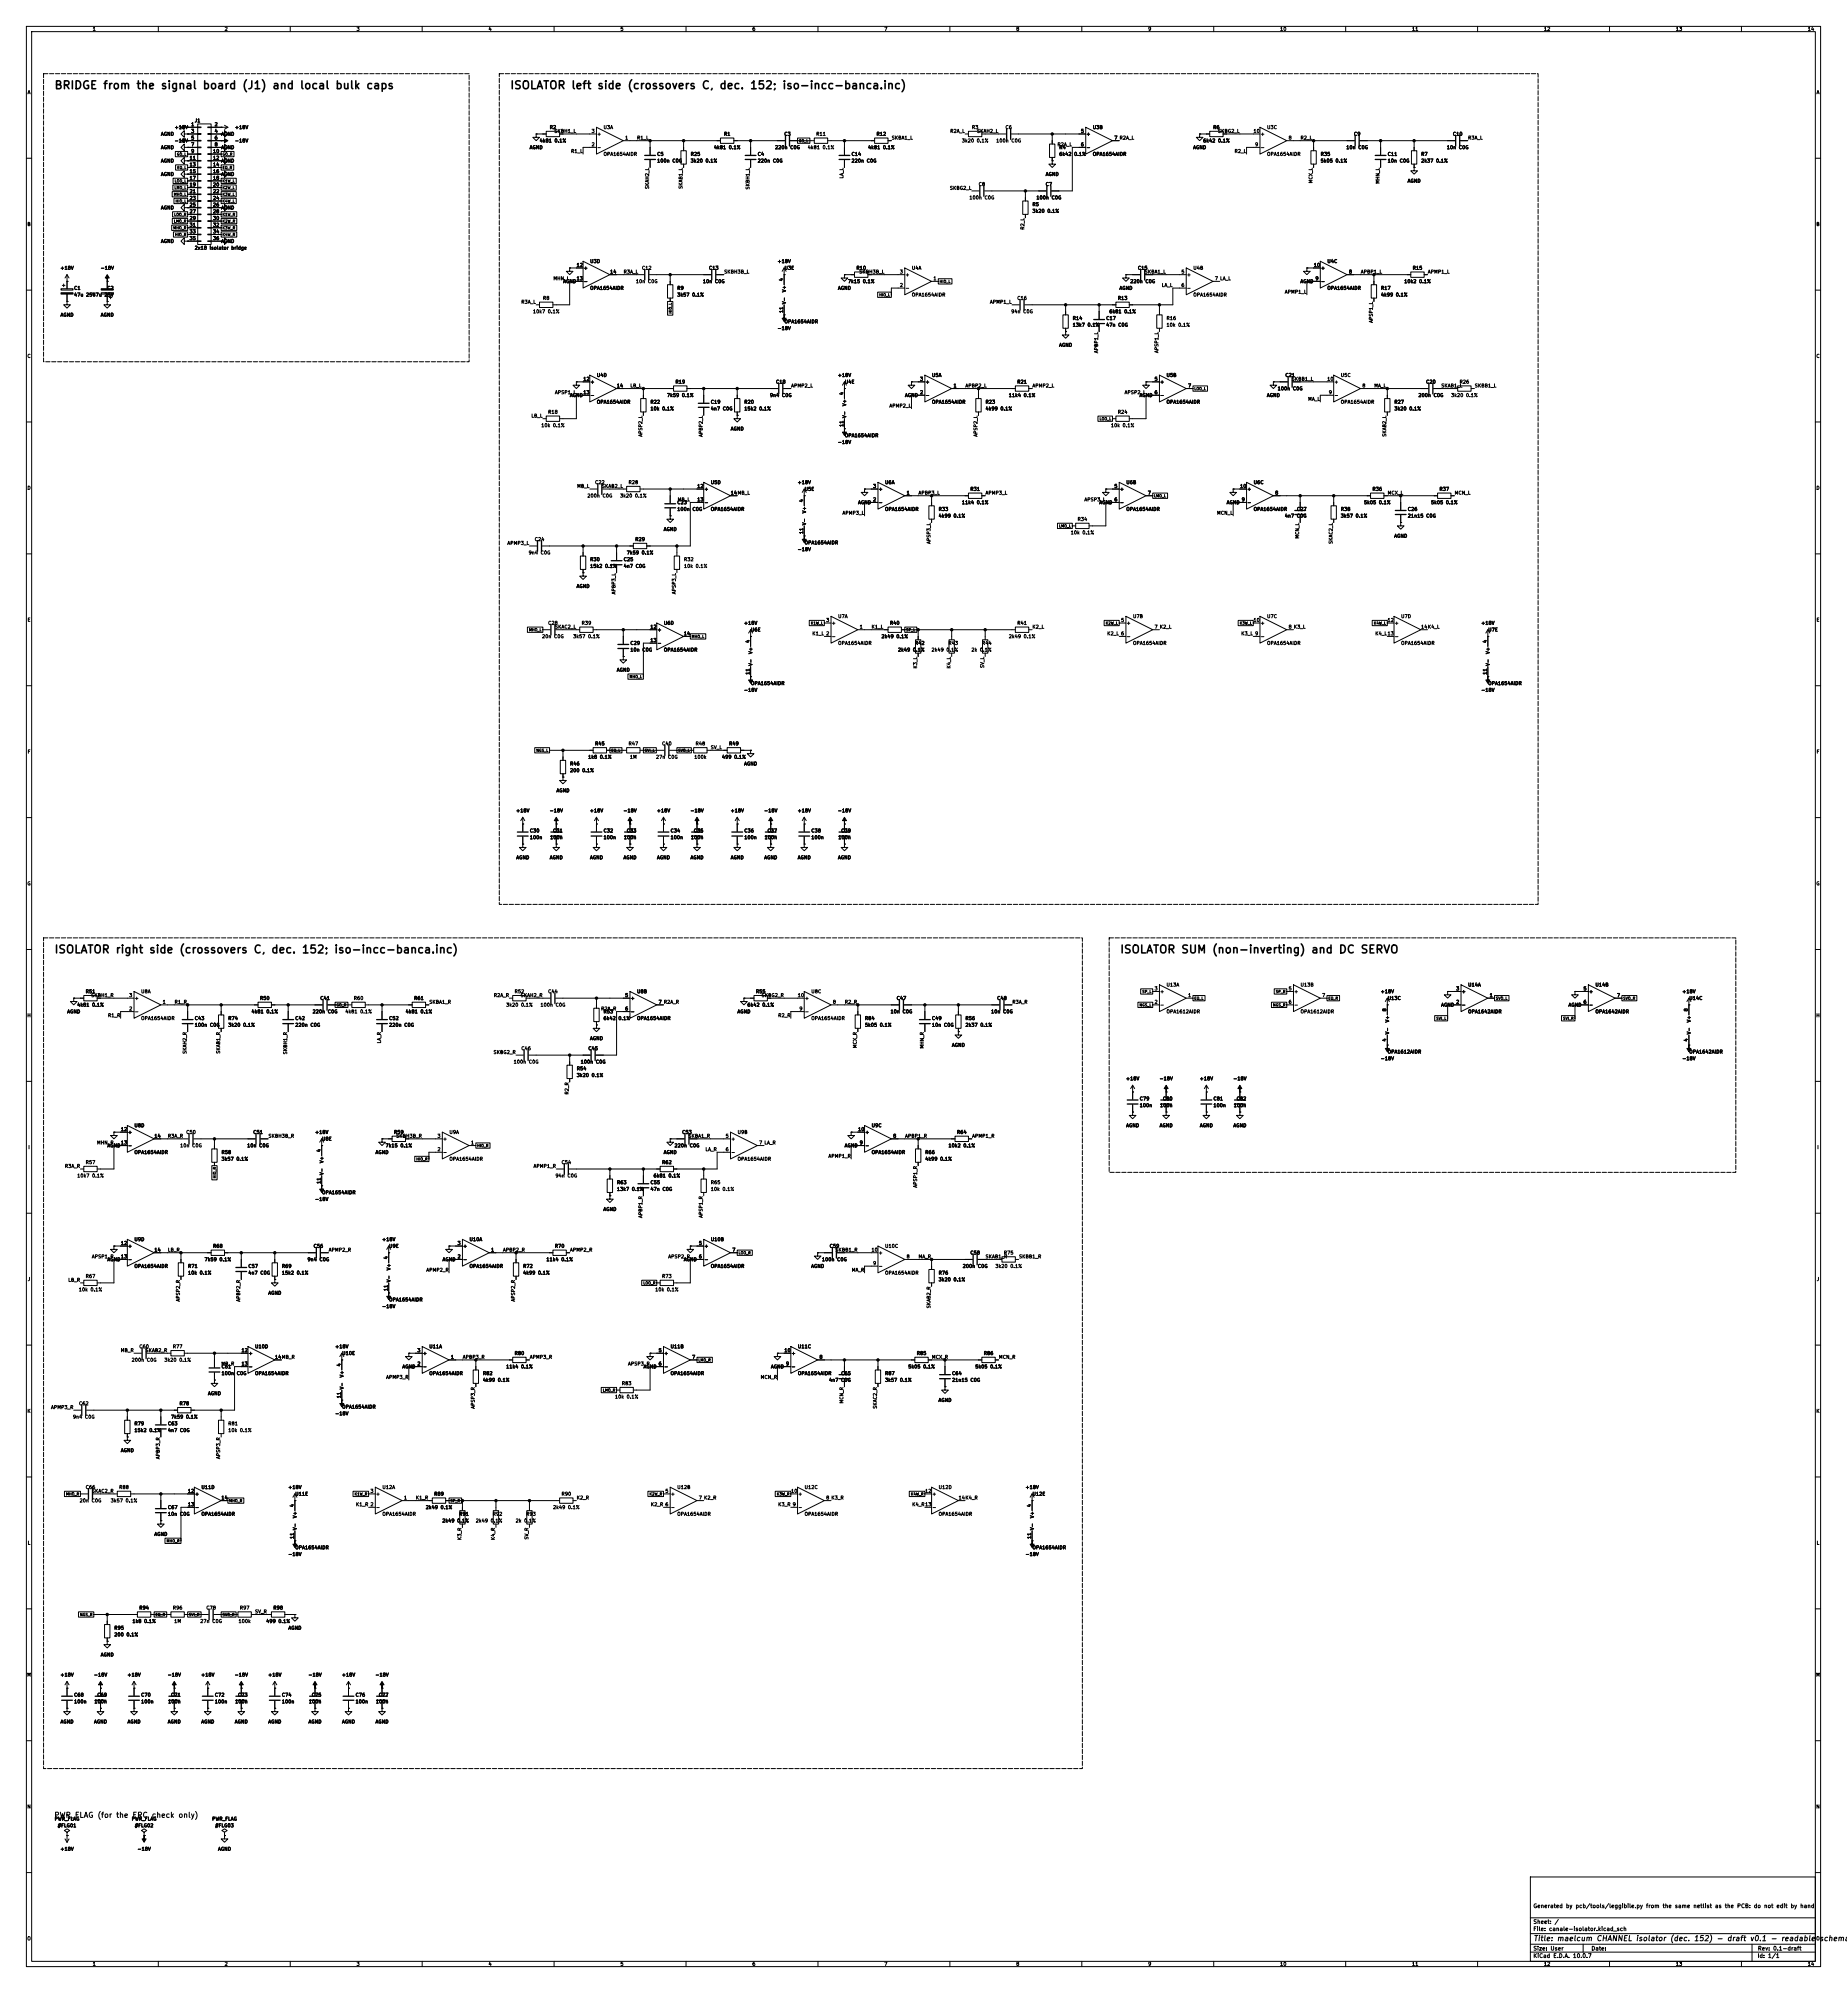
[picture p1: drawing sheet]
<svg xmlns="http://www.w3.org/2000/svg" width="700mm" height="756mm" viewBox="0 0 700 756" stroke-linecap="round" stroke-linejoin="round" font-family="sans-serif">
<defs><g id="words">
<g font-size="3">
<text x="20.4" y="34.5">BRIDGE from the signal board (J1) and local bulk caps</text>
<text x="193.1" y="34.5">ISOLATOR left side (crossovers C, dec. 152; iso-incc-banca.inc)</text>
<text x="20.4" y="362.2">ISOLATOR right side (crossovers C, dec. 152; iso-incc-banca.inc)</text>
<text x="424.3" y="362.2">ISOLATOR SUM (non-inverting) and DC SERVO</text>
</g>
<g font-size="2">
<text x="20.4" y="689.7">PWR_FLAG (for the ERC check only)</text>
<text x="581" y="736.5">Title: maelcum CHANNEL isolator (dec. 152) - draft v0.1 - readable</text>
<text x="689.3" y="736.5">schemat</text>
</g>
<g font-size="1.5">
<text x="581" y="723.8">Generated by pcb/tools/leggibile.py from the same netlist as the PCB: do not edit by hand</text>
<text x="581" y="729.8">Sheet: /</text>
<text x="581" y="732.5">File: canale-isolator.kicad_sch</text>
<text x="581" y="742.7">KiCad E.D.A. 10.0.7</text>
<text x="581" y="739.9">Size: User</text>
<text x="603" y="739.9">Date:</text>
<text x="666" y="742.7">Id: 1/1</text>
<text x="666" y="739.9">Rev: 0.1-draft</text>
</g>
<g font-size="1.3">
<text x="35" y="12">1</text>
<text x="85" y="12">2</text>
<text x="135" y="12">3</text>
<text x="185" y="12">4</text>
<text x="235" y="12">5</text>
<text x="285" y="12">6</text>
<text x="335" y="12">7</text>
<text x="385" y="12">8</text>
<text x="435" y="12">9</text>
<text x="485" y="12">10</text>
<text x="535" y="12">11</text>
<text x="585" y="12">12</text>
<text x="635" y="12">13</text>
<text x="685" y="12">14</text>
<text x="10.3" y="36">A</text>
<text x="688.3" y="36">A</text>
<text x="73.6" y="46.7">J1</text>
<text x="60.8" y="51.8">AGND</text>
<text x="66" y="49.2">+18V</text>
<text x="72.3" y="48.1">1</text>
<text x="72.3" y="50.7">3</text>
<text x="72.3" y="53.2">5</text>
<text x="81.2" y="48.1">2</text>
<text x="81.2" y="50.7">4</text>
<text x="81.2" y="53.2">6</text>
<text x="83.7" y="51.8">AGND</text>
<text x="88.9" y="49.2">+18V</text>
<text x="208.2" y="49.2">R2</text>
<text x="209.9" y="50.7">SKBH1_L</text>
<text x="224.1" y="50.7">3</text>
<text x="226.2" y="51.8">+</text>
<text x="228.6" y="49.2">U3A</text>
<text x="236.8" y="53.2">1</text>
<text x="241.3" y="53.2">R1_L</text>
<text x="274.2" y="51.8">R1</text>
<text x="297.1" y="51.8">C3</text>
<text x="309.2" y="51.8">R11</text>
<text x="332" y="51.8">R12</text>
<text x="337.8" y="53.2">SKBA1_L</text>
<text x="360" y="50.7">R2A_L</text>
<text x="368.2" y="49.2">R3</text>
<text x="370.1" y="50.7">SKAH2_L</text>
<text x="380.9" y="49.2">C6</text>
<text x="409.5" y="50.7">5</text>
<text x="411.6" y="51.8">+</text>
<text x="414" y="49.2">U3B</text>
<text x="422.2" y="53.2">7 R2A_L</text>
<text x="422.2" y="53.2">7</text>
<text x="459.6" y="49.2">R6</text>
<text x="461.4" y="50.7">SKBG2_L</text>
<text x="474.9" y="50.7">10</text>
<text x="477.6" y="51.8">+</text>
<text x="480" y="49.2">U3C</text>
<text x="488.2" y="53.2">8</text>
<text x="492.7" y="53.2">R2_L</text>
<text x="513" y="51.8">C9</text>
<text x="550.5" y="51.8">C10</text>
<text x="556.2" y="53.2">R3A_L</text>
<text x="60.8" y="56.8">AGND</text>
<text x="66" y="54.3">-18V</text>
<text x="72.3" y="55.7">7</text>
<text x="72.3" y="58.3">9</text>
<text x="80.6" y="58.3">10</text>
<text x="81.2" y="55.7">8</text>
<text x="83.7" y="56.8">AGND</text>
<text x="88.9" y="54.3">-18V</text>
<text x="200.6" y="56.8">AGND</text>
<text x="204.4" y="54.3">4k81 0.1%</text>
<text x="216.3" y="58.3">R1_L</text>
<text x="224.1" y="55.7">2</text>
<text x="226.2" y="56.8">-</text>
<text x="228.6" y="59.4">OPA1654AIDR</text>
<text x="248.9" y="59.4">C5</text>
<text x="261.6" y="59.4">R25</text>
<text x="270.4" y="56.8">4k81 0.1%</text>
<text x="287" y="59.4">C4</text>
<text x="293.6" y="56.8">220n C0G</text>
<text x="306" y="56.8">4k81 0.1%</text>
<text x="322.6" y="59.4">C14</text>
<text x="328.8" y="56.8">4k81 0.1%</text>
<text x="364.4" y="54.3">3k20 0.1%</text>
<text x="377.4" y="54.3">100n C0G</text>
<text x="400.6" y="55.8">R2A_L</text>
<text x="401.3" y="56.8">R4</text>
<text x="401.3" y="59.4">6k42</text>
<text x="406.9" y="59.4">0.1%</text>
<text x="409.5" y="55.7">6</text>
<text x="411.6" y="56.8">-</text>
<text x="414" y="59.4">OPA1654AIDR</text>
<text x="452.1" y="56.8">AGND</text>
<text x="455.8" y="54.3">6k42 0.1%</text>
<text x="467.7" y="58.3">R2_L</text>
<text x="475.5" y="55.7">9</text>
<text x="477.6" y="56.8">-</text>
<text x="480" y="59.4">OPA1654AIDR</text>
<text x="500.4" y="59.4">R35</text>
<text x="510.1" y="56.8">10n C0G</text>
<text x="525.8" y="59.4">C11</text>
<text x="538.5" y="59.4">R7</text>
<text x="548.2" y="56.8">10n C0G</text>
<text x="60.8" y="61.9">AGND</text>
<text x="71.7" y="60.8">11</text>
<text x="71.7" y="63.4">13</text>
<text x="71.7" y="65.9">15</text>
<text x="80.6" y="60.8">12</text>
<text x="80.6" y="63.4">14</text>
<text x="80.6" y="65.9">16</text>
<text x="83.7" y="61.9">AGND</text>
<text x="248.9" y="61.9">100n C0G</text>
<text x="261.6" y="61.9">3k20 0.1%</text>
<text x="287" y="61.9">220n C0G</text>
<text x="322.6" y="61.9">220n C0G</text>
<text x="500.4" y="61.9">5k05 0.1%</text>
<text x="525.8" y="61.9">10n C0G</text>
<text x="538.5" y="61.9">2k37 0.1%</text>
<text x="60.8" y="67">AGND</text>
<text x="71.7" y="68.4">17</text>
<text x="71.7" y="71">19</text>
<text x="80.6" y="68.4">18</text>
<text x="80.6" y="71">20</text>
<text x="83.7" y="67">AGND</text>
<text x="246.3" y="71.8" transform="rotate(-90 246.3 71.8)">SKAH2_L</text>
<text x="259" y="71.8" transform="rotate(-90 259 71.8)">SKAB1_L</text>
<text x="319.9" y="67.8" transform="rotate(-90 319.9 67.8)">LA_L</text>
<text x="370.7" y="70.8">C8</text>
<text x="396.1" y="70.8">C7</text>
<text x="396.2" y="67">AGND</text>
<text x="497.7" y="69.7" transform="rotate(-90 497.7 69.7)">MCX_L</text>
<text x="523.1" y="69.8" transform="rotate(-90 523.1 69.8)">MHN_L</text>
<text x="533.3" y="69.5">AGND</text>
<text x="71.7" y="73.5">21</text>
<text x="71.7" y="76.1">23</text>
<text x="80.6" y="73.5">22</text>
<text x="80.6" y="76.1">24</text>
<text x="284.4" y="72" transform="rotate(-90 284.4 72)">SKBH1_L</text>
<text x="359.8" y="72.3">SKBG2_L</text>
<text x="367.2" y="75.9">100n C0G</text>
<text x="392.6" y="75.9">100n C0G</text>
<text x="60.8" y="79.7">AGND</text>
<text x="71.7" y="78.6">25</text>
<text x="71.7" y="81.1">27</text>
<text x="71.7" y="83.7">29</text>
<text x="80.6" y="78.6">26</text>
<text x="80.6" y="81.1">28</text>
<text x="80.6" y="83.7">30</text>
<text x="83.7" y="79.7">AGND</text>
<text x="391.1" y="78.4">R5</text>
<text x="391.1" y="81">3k20 0.1%</text>
<text x="10.2" y="86">B</text>
<text x="71.7" y="86.2">31</text>
<text x="71.7" y="88.8">33</text>
<text x="80.6" y="86.2">32</text>
<text x="80.6" y="88.8">34</text>
<text x="388.5" y="87.3" transform="rotate(-90 388.5 87.3)">R2_L</text>
<text x="688.2" y="86">B</text>
<text x="60.8" y="92.4">AGND</text>
<text x="71.7" y="91.3">35</text>
<text x="73.6" y="94.9">2x18 isolator bridge</text>
<text x="80.6" y="91.3">36</text>
<text x="83.7" y="92.4">AGND</text>
<text x="218.4" y="101.5">12</text>
<text x="223.5" y="100">U3D</text>
<text x="294.5" y="100">+18V</text>
<text x="497.8" y="101.5">10</text>
<text x="502.9" y="100">U4C</text>
<text x="22.7" y="102.6">+18V</text>
<text x="38" y="102.6">-18V</text>
<text x="209.6" y="106.6">MHN_L</text>
<text x="213.3" y="107.6">AGND</text>
<text x="218.4" y="106.5">13</text>
<text x="221.1" y="102.6">+</text>
<text x="221.1" y="107.6">-</text>
<text x="231.1" y="104">14</text>
<text x="236.2" y="104">R3A_L</text>
<text x="240.8" y="107.6">10n C0G</text>
<text x="243.1" y="102.6">C12</text>
<text x="266.2" y="107.6">10n C0G</text>
<text x="268.5" y="102.6">C13</text>
<text x="274.3" y="104">SKBH3B_L</text>
<text x="297" y="106.8" transform="rotate(-90 297 106.8)">4</text>
<text x="297.2" y="102.6">U3E</text>
<text x="321.2" y="107.6">7k15 0.1%</text>
<text x="324.4" y="102.6">R10</text>
<text x="325.5" y="104">SKBH3B_L</text>
<text x="340.9" y="104">3</text>
<text x="343" y="105.1">+</text>
<text x="345.4" y="102.6">U4A</text>
<text x="353.6" y="106.5">1</text>
<text x="428.2" y="107.6">220n C0G</text>
<text x="431.1" y="102.6">C15</text>
<text x="433.7" y="104">SKBA1_L</text>
<text x="447.6" y="104">5</text>
<text x="449.7" y="105.1">+</text>
<text x="452.1" y="102.6">U4B</text>
<text x="460.3" y="106.5">7 LA_L</text>
<text x="492.7" y="107.6">AGND</text>
<text x="498.4" y="106.5">9</text>
<text x="500.5" y="107.6">-</text>
<text x="500.5" y="102.6">+</text>
<text x="511.1" y="104">8</text>
<text x="515.6" y="104">APBP1_L</text>
<text x="532" y="107.6">10k2 0.1%</text>
<text x="535.2" y="102.6">R15</text>
<text x="541" y="104">APMP1_L</text>
<text x="27.9" y="110.2">C1</text>
<text x="27.9" y="112.7">47u 25V</text>
<text x="34.9" y="112.7">47u 25V</text>
<text x="40.5" y="110.2">C2</text>
<text x="205.6" y="114">R8</text>
<text x="223.5" y="110.2">OPA1654AIDR</text>
<text x="256.5" y="110.2">R9</text>
<text x="256.5" y="112.7">3k57 0.1%</text>
<text x="298.1" y="111" transform="rotate(-90 298.1 111)">V+</text>
<text x="317.4" y="110.2">AGND</text>
<text x="340.9" y="109.1">2</text>
<text x="343" y="110.2">-</text>
<text x="345.4" y="112.7">OPA1654AIDR</text>
<text x="385.4" y="114">C16</text>
<text x="423.5" y="114">R13</text>
<text x="424.1" y="110.2">AGND</text>
<text x="440.2" y="109.1">LA_L</text>
<text x="447.6" y="109.1">6</text>
<text x="449.7" y="110.2">-</text>
<text x="452.1" y="112.7">OPA1654AIDR</text>
<text x="486.8" y="111.6">APMP1_L</text>
<text x="502.9" y="110.2">OPA1654AIDR</text>
<text x="523.2" y="110.2">R17</text>
<text x="523.2" y="112.7">4k99 0.1%</text>
<text x="197.4" y="115.4">R3A_L</text>
<text x="201.8" y="119.1">10k7 0.1%</text>
<text x="297" y="118.8" transform="rotate(-90 297 118.8)">11</text>
<text x="298.1" y="115.5" transform="rotate(-90 298.1 115.5)">V-</text>
<text x="375" y="115.4">APMP1_L</text>
<text x="383.1" y="119.1">94n C0G</text>
<text x="420.3" y="119.1">6k81 0.1%</text>
<text x="22.8" y="120.3">AGND</text>
<text x="38" y="120.3">AGND</text>
<text x="294.5" y="125.4">-18V</text>
<text x="297.2" y="122.9">OPA1654AIDR</text>
<text x="406.4" y="121.6">R14</text>
<text x="406.4" y="124.2">13k7 0.1%</text>
<text x="419.1" y="121.6">C17</text>
<text x="419.1" y="124.2">47n C0G</text>
<text x="441.9" y="121.6">R16</text>
<text x="441.9" y="124.2">10k 0.1%</text>
<text x="520.6" y="122.6" transform="rotate(-90 520.6 122.6)">APSP1_L</text>
<text x="401.3" y="131.8">AGND</text>
<text x="10.2" y="136">C</text>
<text x="416.4" y="134.1" transform="rotate(-90 416.4 134.1)">APBP1_L</text>
<text x="439.3" y="134" transform="rotate(-90 439.3 134)">APSP1_L</text>
<text x="688.2" y="136">C</text>
<text x="226" y="143.2">U4D</text>
<text x="317.4" y="143.2">+18V</text>
<text x="353" y="143.2">U5A</text>
<text x="441.9" y="143.2">U5B</text>
<text x="487" y="143.2">C21</text>
<text x="508" y="143.2">U5C</text>
<text x="210.2" y="149.7">APSP1_L</text>
<text x="220.9" y="144.6">12</text>
<text x="220.9" y="149.7">13</text>
<text x="223.6" y="145.7">+</text>
<text x="233.6" y="147.2">14</text>
<text x="238.7" y="147.2">LB_L</text>
<text x="255.8" y="145.7">R19</text>
<text x="293.9" y="145.7">C18</text>
<text x="299.7" y="147.2">APMP2_L</text>
<text x="319.9" y="150" transform="rotate(-90 319.9 150)">4</text>
<text x="320" y="145.7">U4E</text>
<text x="348.5" y="149.7">2</text>
<text x="348.5" y="144.6">3</text>
<text x="350.6" y="145.7">+</text>
<text x="361.2" y="147.2">1</text>
<text x="365.7" y="147.2">APBP2_L</text>
<text x="385.4" y="145.7">R21</text>
<text x="391.1" y="147.2">APMP2_L</text>
<text x="426.1" y="149.7">APSP2_L</text>
<text x="437.4" y="144.6">5</text>
<text x="437.4" y="149.7">6</text>
<text x="439.5" y="145.7">+</text>
<text x="450.1" y="147.2">7</text>
<text x="484.1" y="148.3">100n C0G</text>
<text x="489.4" y="144.7">SKBB1_L</text>
<text x="502.9" y="144.6">10</text>
<text x="503.5" y="149.7">9</text>
<text x="505.6" y="145.7">+</text>
<text x="516.2" y="147.2">8</text>
<text x="520.7" y="147.2">MA_L</text>
<text x="540.3" y="145.7">C20</text>
<text x="546.1" y="147.2">SKAB1_L</text>
<text x="553" y="145.7">R26</text>
<text x="558.8" y="147.2">SKBB1_L</text>
<text x="215.8" y="150.8">AGND</text>
<text x="223.6" y="150.8">-</text>
<text x="226" y="153.4">OPA1654AIDR</text>
<text x="246.4" y="153.4">R22</text>
<text x="246.4" y="155.9">10k 0.1%</text>
<text x="252.6" y="150.8">7k59 0.1%</text>
<text x="269.2" y="153.4">C19</text>
<text x="269.2" y="155.9">4n7 C0G</text>
<text x="281.9" y="153.4">R20</text>
<text x="281.9" y="155.9">15k2 0.1%</text>
<text x="291.6" y="150.8">9n4 C0G</text>
<text x="321" y="154.1" transform="rotate(-90 321 154.1)">V+</text>
<text x="336.9" y="154.8">APMP2_L</text>
<text x="342.8" y="150.8">AGND</text>
<text x="350.6" y="150.8">-</text>
<text x="353" y="153.4">OPA1654AIDR</text>
<text x="373.4" y="153.4">R23</text>
<text x="373.4" y="155.9">4k99 0.1%</text>
<text x="382.2" y="150.8">11k4 0.1%</text>
<text x="431.7" y="150.8">AGND</text>
<text x="439.5" y="150.8">-</text>
<text x="441.9" y="153.4">OPA1654AIDR</text>
<text x="480" y="150.8">AGND</text>
<text x="495.6" y="152.3">MA_L</text>
<text x="505.6" y="150.8">-</text>
<text x="508" y="153.4">OPA1654AIDR</text>
<text x="528.3" y="153.4">R27</text>
<text x="528.3" y="155.9">3k20 0.1%</text>
<text x="537.4" y="150.8">200n C0G</text>
<text x="549.8" y="150.8">3k20 0.1%</text>
<text x="201.2" y="158.6">LB_L</text>
<text x="207.6" y="157.2">R18</text>
<text x="319.9" y="162" transform="rotate(-90 319.9 162)">11</text>
<text x="321" y="158.6" transform="rotate(-90 321 158.6)">V-</text>
<text x="423.5" y="157.2">R24</text>
<text x="205" y="162.3">10k 0.1%</text>
<text x="243.7" y="165.8" transform="rotate(-90 243.7 165.8)">APSP2_L</text>
<text x="266.6" y="165.8" transform="rotate(-90 266.6 165.8)">APBP2_L</text>
<text x="276.8" y="163.5">AGND</text>
<text x="320" y="166.1">OPA1654AIDR</text>
<text x="370.7" y="165.8" transform="rotate(-90 370.7 165.8)">APSP2_L</text>
<text x="420.9" y="162.3">10k 0.1%</text>
<text x="525.7" y="165.8" transform="rotate(-90 525.7 165.8)">SKAB2_L</text>
<text x="317.4" y="168.6">-18V</text>
<text x="10.2" y="186">D</text>
<text x="218.6" y="185.3">MB_L</text>
<text x="225.4" y="183.8">C22</text>
<text x="227.9" y="185.3">SKAB2_L</text>
<text x="238.1" y="183.8">R28</text>
<text x="264.1" y="185.3">12</text>
<text x="269.2" y="183.8">U5D</text>
<text x="302.1" y="183.8">+18V</text>
<text x="330.7" y="185.3">3</text>
<text x="335.3" y="183.8">U6A</text>
<text x="422.2" y="185.3">5</text>
<text x="426.7" y="183.8">U6B</text>
<text x="469.8" y="185.3">10</text>
<text x="475" y="183.8">U6C</text>
<text x="688.2" y="186">D</text>
<text x="222.5" y="188.9">200n C0G</text>
<text x="234.9" y="188.9">3k20 0.1%</text>
<text x="256.5" y="191.5">C23</text>
<text x="256.7" y="190.4">MB_L</text>
<text x="264.1" y="190.4">13</text>
<text x="266.8" y="186.4">+</text>
<text x="266.8" y="191.5">-</text>
<text x="276.8" y="187.8">14MB_L</text>
<text x="276.8" y="187.8">14</text>
<text x="304.7" y="190.6" transform="rotate(-90 304.7 190.6)">4</text>
<text x="304.8" y="186.4">U5E</text>
<text x="325.1" y="191.5">AGND</text>
<text x="330.7" y="190.4">2</text>
<text x="332.8" y="191.5">-</text>
<text x="332.8" y="186.4">+</text>
<text x="343.4" y="187.8">1</text>
<text x="348" y="187.8">APBP3_L</text>
<text x="364.4" y="191.5">11k4 0.1%</text>
<text x="367.6" y="186.4">R31</text>
<text x="373.4" y="187.8">APMP3_L</text>
<text x="410.8" y="190.4">APSP3_L</text>
<text x="416.5" y="191.5">AGND</text>
<text x="422.2" y="190.4">6</text>
<text x="424.3" y="186.4">+</text>
<text x="424.3" y="191.5">-</text>
<text x="434.9" y="187.8">7</text>
<text x="464.8" y="191.5">AGND</text>
<text x="470.4" y="190.4">9</text>
<text x="472.5" y="191.5">-</text>
<text x="472.5" y="186.4">+</text>
<text x="483.1" y="187.8">8</text>
<text x="516.8" y="191.5">5k05 0.1%</text>
<text x="520" y="186.4">R36</text>
<text x="525.8" y="187.8">MCX_L</text>
<text x="542.2" y="191.5">5k05 0.1%</text>
<text x="545.4" y="186.4">R37</text>
<text x="551.2" y="187.8">MCN_L</text>
<text x="256.5" y="194">100n</text>
<text x="262.3" y="194">C0G</text>
<text x="269.2" y="194">OPA1654AIDR</text>
<text x="305.8" y="194.8" transform="rotate(-90 305.8 194.8)">V+</text>
<text x="319.1" y="195.5">APMP3_L</text>
<text x="335.3" y="194">OPA1654AIDR</text>
<text x="355.6" y="194">R33</text>
<text x="355.6" y="196.5">4k99 0.1%</text>
<text x="408.2" y="197.8">R34</text>
<text x="426.7" y="194">OPA1654AIDR</text>
<text x="461.1" y="195.5">MCN_L</text>
<text x="475" y="194">OPA1654AIDR</text>
<text x="486.8" y="196.5">4n7 C0G</text>
<text x="491.4" y="194">C27</text>
<text x="508" y="194">R38</text>
<text x="508" y="196.5">3k57 0.1%</text>
<text x="533.4" y="194">C26</text>
<text x="533.4" y="196.5">21n15 C0G</text>
<text x="251.4" y="201.6">AGND</text>
<text x="304.7" y="202.6" transform="rotate(-90 304.7 202.6)">11</text>
<text x="305.8" y="199.3" transform="rotate(-90 305.8 199.3)">V-</text>
<text x="405.6" y="202.9">10k 0.1%</text>
<text x="192.1" y="206.9">APMP3_L</text>
<text x="202.5" y="205.4">C24</text>
<text x="240.6" y="205.4">R29</text>
<text x="302.1" y="209.2">-18V</text>
<text x="304.8" y="206.7">OPA1654AIDR</text>
<text x="352.9" y="206.4" transform="rotate(-90 352.9 206.4)">APSP3_L</text>
<text x="492.6" y="204.4" transform="rotate(-90 492.6 204.4)">MCN_L</text>
<text x="505.3" y="206.4" transform="rotate(-90 505.3 206.4)">SKAC2_L</text>
<text x="528.3" y="204.2">AGND</text>
<text x="200.2" y="210.5">9n4 C0G</text>
<text x="223.5" y="213.1">R30</text>
<text x="223.5" y="215.6">15k2 0.1%</text>
<text x="236.2" y="213.1">C25</text>
<text x="236.2" y="215.6">4n7 C0G</text>
<text x="237.4" y="210.5">7k59 0.1%</text>
<text x="259.1" y="213.1">R32</text>
<text x="259.1" y="215.6">10k 0.1%</text>
<text x="218.4" y="223.2">AGND</text>
<text x="233.6" y="225.5" transform="rotate(-90 233.6 225.5)">APBP3_L</text>
<text x="256.4" y="225.4" transform="rotate(-90 256.4 225.4)">APSP3_L</text>
<text x="10.3" y="236">E</text>
<text x="207.6" y="237.2">C28</text>
<text x="210.2" y="238.6">SKAC2_L</text>
<text x="220.3" y="237.2">R39</text>
<text x="246.3" y="238.6">12</text>
<text x="249" y="239.7">+</text>
<text x="251.4" y="237.2">U6D</text>
<text x="281.8" y="237.2">+18V</text>
<text x="284.5" y="239.7">U6E</text>
<text x="313" y="236.1">3</text>
<text x="315.1" y="237.2">+</text>
<text x="317.5" y="234.6">U7A</text>
<text x="325.7" y="238.6">1</text>
<text x="330.2" y="238.6">K1_L</text>
<text x="337.1" y="237.2">R40</text>
<text x="385.4" y="237.2">R41</text>
<text x="391.1" y="238.6">K2_L</text>
<text x="424.7" y="236.1">5</text>
<text x="426.8" y="237.2">+</text>
<text x="429.2" y="234.6">U7B</text>
<text x="437.4" y="238.6">7 K2_L</text>
<text x="474.9" y="236.1">10</text>
<text x="477.6" y="237.2">+</text>
<text x="480" y="234.6">U7C</text>
<text x="488.2" y="238.6">8 K3_L</text>
<text x="525.7" y="236.1">12</text>
<text x="528.4" y="237.2">+</text>
<text x="530.8" y="234.6">U7D</text>
<text x="538.4" y="238.6">14K4_L</text>
<text x="561.2" y="237.2">+18V</text>
<text x="563.9" y="239.7">U7E</text>
<text x="688.3" y="236">E</text>
<text x="205.3" y="242.3">20n C0G</text>
<text x="217.1" y="242.3">3k57 0.1%</text>
<text x="238.7" y="244.8">C29</text>
<text x="246.3" y="243.7">13</text>
<text x="249" y="244.8">-</text>
<text x="259" y="241.2">14</text>
<text x="284.3" y="243.9" transform="rotate(-90 284.3 243.9)">4</text>
<text x="307.7" y="241.2">K1_L 2</text>
<text x="315.1" y="242.3">-</text>
<text x="317.5" y="244.8">OPA1654AIDR</text>
<text x="333.9" y="242.3">2k49 0.1%</text>
<text x="346.6" y="244.8">R42</text>
<text x="359.3" y="244.8">R43</text>
<text x="372" y="244.8">R44</text>
<text x="382.2" y="242.3">2k49 0.1%</text>
<text x="419.5" y="241.2">K2_L 6</text>
<text x="426.8" y="242.3">-</text>
<text x="429.2" y="244.8">OPA1654AIDR</text>
<text x="470.3" y="241.2">K3_L 9</text>
<text x="477.6" y="242.3">-</text>
<text x="480" y="244.8">OPA1654AIDR</text>
<text x="521.1" y="241.2">K4_L13</text>
<text x="528.4" y="242.3">-</text>
<text x="530.8" y="244.8">OPA1654AIDR</text>
<text x="563.7" y="243.9" transform="rotate(-90 563.7 243.9)">4</text>
<text x="238.7" y="247.3">10n C0G</text>
<text x="251.4" y="247.3">OPA1654AIDR</text>
<text x="285.4" y="248.1" transform="rotate(-90 285.4 248.1)">V+</text>
<text x="340.2" y="247.3">2k49 0.1%</text>
<text x="352.9" y="247.3">2k49 0.1%</text>
<text x="368" y="247.3">2k 0.1%</text>
<text x="564.8" y="248.1" transform="rotate(-90 564.8 248.1)">V+</text>
<text x="233.6" y="255">AGND</text>
<text x="284.3" y="256" transform="rotate(-90 284.3 256)">11</text>
<text x="285.4" y="252.6" transform="rotate(-90 285.4 252.6)">V-</text>
<text x="347.9" y="253.6" transform="rotate(-90 347.9 253.6)">K3_L</text>
<text x="360.6" y="253.6" transform="rotate(-90 360.6 253.6)">K4_L</text>
<text x="373.3" y="253.4" transform="rotate(-90 373.3 253.4)">SV_L</text>
<text x="563.7" y="256" transform="rotate(-90 563.7 256)">11</text>
<text x="564.8" y="252.6" transform="rotate(-90 564.8 252.6)">V-</text>
<text x="281.8" y="262.6">-18V</text>
<text x="284.5" y="260">OPA1654AIDR</text>
<text x="561.2" y="262.6">-18V</text>
<text x="563.9" y="260">OPA1654AIDR</text>
<text x="10.3" y="286">F</text>
<text x="222.8" y="288">1k8 0.1%</text>
<text x="225.4" y="282.9">R45</text>
<text x="238.1" y="282.9">R47</text>
<text x="238.6" y="288">1M</text>
<text x="248.5" y="288">27n C0G</text>
<text x="250.8" y="282.9">C40</text>
<text x="263" y="288">100k</text>
<text x="263.5" y="282.9">R48</text>
<text x="269.2" y="284.4">SV_L</text>
<text x="273.5" y="288">499 0.1%</text>
<text x="276.2" y="282.9">R49</text>
<text x="688.3" y="286">F</text>
<text x="215.9" y="290.5">R46</text>
<text x="215.9" y="293.1">200 0.1%</text>
<text x="281.9" y="290.5">AGND</text>
<text x="210.8" y="300.7">AGND</text>
<text x="195.5" y="308.3">+18V</text>
<text x="208.2" y="308.3">-18V</text>
<text x="223.4" y="308.3">+18V</text>
<text x="236.1" y="308.3">-18V</text>
<text x="248.8" y="308.3">+18V</text>
<text x="261.5" y="308.3">-18V</text>
<text x="276.7" y="308.3">+18V</text>
<text x="289.4" y="308.3">-18V</text>
<text x="302.1" y="308.3">+18V</text>
<text x="317.4" y="308.3">-18V</text>
<text x="200.6" y="315.9">C30</text>
<text x="209.4" y="315.9">C31</text>
<text x="228.6" y="315.9">C32</text>
<text x="237.4" y="315.9">C33</text>
<text x="254" y="315.9">C34</text>
<text x="262.8" y="315.9">C35</text>
<text x="281.9" y="315.9">C36</text>
<text x="290.7" y="315.9">C37</text>
<text x="307.3" y="315.9">C38</text>
<text x="318.7" y="315.9">C39</text>
<text x="200.6" y="318.5">100n</text>
<text x="208.3" y="318.5">100n</text>
<text x="228.6" y="318.5">100n</text>
<text x="236.3" y="318.5">100n</text>
<text x="254" y="318.5">100n</text>
<text x="261.7" y="318.5">100n</text>
<text x="281.9" y="318.5">100n</text>
<text x="289.6" y="318.5">100n</text>
<text x="307.3" y="318.5">100n</text>
<text x="317.6" y="318.5">100n</text>
<text x="195.5" y="326.1">AGND</text>
<text x="208.2" y="326.1">AGND</text>
<text x="223.5" y="326.1">AGND</text>
<text x="236.2" y="326.1">AGND</text>
<text x="248.9" y="326.1">AGND</text>
<text x="261.6" y="326.1">AGND</text>
<text x="276.8" y="326.1">AGND</text>
<text x="289.5" y="326.1">AGND</text>
<text x="302.2" y="326.1">AGND</text>
<text x="317.4" y="326.1">AGND</text>
<text x="10.2" y="336">G</text>
<text x="688.2" y="336">G</text>
<text x="32.3" y="376.9">R51</text>
<text x="53.3" y="376.9">U8A</text>
<text x="194.9" y="376.9">R52</text>
<text x="207.6" y="376.9">C44</text>
<text x="241.3" y="376.9">U8B</text>
<text x="286.3" y="376.9">R55</text>
<text x="307.3" y="376.9">U8C</text>
<text x="437.4" y="375.8">3</text>
<text x="439.5" y="376.9">+</text>
<text x="441.9" y="374.3">U13A</text>
<text x="488.2" y="375.8">5</text>
<text x="490.3" y="376.9">+</text>
<text x="492.7" y="374.3">U13B</text>
<text x="523.1" y="376.9">+18V</text>
<text x="551.7" y="375.8">3</text>
<text x="553.8" y="376.9">+</text>
<text x="556.2" y="374.3">U14A</text>
<text x="600" y="375.8">5</text>
<text x="602.1" y="376.9">+</text>
<text x="604.5" y="374.3">U14B</text>
<text x="637.4" y="376.9">+18V</text>
<text x="29.1" y="382">4k81 0.1%</text>
<text x="34.4" y="378.3">SKBH1_R</text>
<text x="48.8" y="383.4">2</text>
<text x="48.8" y="378.3">3</text>
<text x="50.9" y="379.4">+</text>
<text x="61.5" y="380.9">1</text>
<text x="66" y="380.9">R1_R</text>
<text x="98.4" y="379.4">R50</text>
<text x="121.2" y="379.4">C41</text>
<text x="133.9" y="379.4">R60</text>
<text x="156.8" y="379.4">R61</text>
<text x="162.5" y="380.9">SKBA1_R</text>
<text x="187" y="378.3">R2A_R</text>
<text x="191.7" y="382">3k20 0.1%</text>
<text x="197.2" y="378.3">SKAH2_R</text>
<text x="204.7" y="382">100n C0G</text>
<text x="227.6" y="383.4">R2A_R</text>
<text x="236.8" y="378.3">5</text>
<text x="236.8" y="383.4">6</text>
<text x="238.9" y="379.4">+</text>
<text x="249.5" y="380.9">7 R2A_R</text>
<text x="249.5" y="380.9">7</text>
<text x="283.1" y="382">6k42 0.1%</text>
<text x="288.5" y="378.3">SKBG2_R</text>
<text x="302.2" y="378.3">10</text>
<text x="302.8" y="383.4">9</text>
<text x="304.9" y="379.4">+</text>
<text x="315.5" y="380.9">8</text>
<text x="320" y="380.9">R2_R</text>
<text x="339.7" y="379.4">C47</text>
<text x="377.8" y="379.4">C48</text>
<text x="383.5" y="380.9">R3A_R</text>
<text x="437.4" y="380.9">2</text>
<text x="439.5" y="382">-</text>
<text x="450.1" y="378.3">1</text>
<text x="488.2" y="380.9">6</text>
<text x="490.3" y="382">-</text>
<text x="500.9" y="378.3">7</text>
<text x="525.6" y="383.6" transform="rotate(-90 525.6 383.6)">8</text>
<text x="525.8" y="379.4">U13C</text>
<text x="546" y="382">AGND</text>
<text x="551.7" y="380.9">2</text>
<text x="553.8" y="382">-</text>
<text x="564.4" y="378.3">1</text>
<text x="594.3" y="382">AGND</text>
<text x="600" y="380.9">6</text>
<text x="602.1" y="382">-</text>
<text x="612.7" y="378.3">7</text>
<text x="639.9" y="383.6" transform="rotate(-90 639.9 383.6)">8</text>
<text x="640.1" y="379.4">U14C</text>
<text x="10.2" y="386">H</text>
<text x="25.3" y="384.5">AGND</text>
<text x="40.8" y="386">R1_R</text>
<text x="50.9" y="384.5">-</text>
<text x="53.3" y="387">OPA1654AIDR</text>
<text x="73.6" y="387">C43</text>
<text x="73.6" y="389.6">100n C0G</text>
<text x="86.3" y="387">R74</text>
<text x="86.3" y="389.6">3k20 0.1%</text>
<text x="95.2" y="384.5">4k81 0.1%</text>
<text x="111.7" y="387">C42</text>
<text x="111.7" y="389.6">220n C0G</text>
<text x="118.3" y="384.5">220n C0G</text>
<text x="130.7" y="384.5">4k81 0.1%</text>
<text x="147.3" y="387">C52</text>
<text x="147.3" y="389.6">220n C0G</text>
<text x="153.6" y="384.5">4k81 0.1%</text>
<text x="228.6" y="384.5">R53</text>
<text x="228.6" y="387">6k42</text>
<text x="234.2" y="387">0.1%</text>
<text x="238.9" y="384.5">-</text>
<text x="241.3" y="387">OPA1654AIDR</text>
<text x="279.3" y="384.5">AGND</text>
<text x="294.8" y="386">R2_R</text>
<text x="304.9" y="384.5">-</text>
<text x="307.3" y="387">OPA1654AIDR</text>
<text x="327.6" y="387">R84</text>
<text x="327.6" y="389.6">5k05 0.1%</text>
<text x="337.4" y="384.5">10n C0G</text>
<text x="353" y="387">C49</text>
<text x="353" y="389.6">10n C0G</text>
<text x="365.7" y="387">R56</text>
<text x="365.7" y="389.6">2k37 0.1%</text>
<text x="375.5" y="384.5">10n C0G</text>
<text x="441.9" y="384.5">OPA1612AIDR</text>
<text x="492.7" y="384.5">OPA1612AIDR</text>
<text x="526.7" y="387.8" transform="rotate(-90 526.7 387.8)">V+</text>
<text x="556.2" y="384.5">OPA1642AIDR</text>
<text x="604.5" y="384.5">OPA1642AIDR</text>
<text x="641" y="387.8" transform="rotate(-90 641 387.8)">V+</text>
<text x="688.2" y="386">H</text>
<text x="144.7" y="395.7" transform="rotate(-90 144.7 395.7)">LA_R</text>
<text x="223.5" y="394.7">AGND</text>
<text x="525.6" y="395.1" transform="rotate(-90 525.6 395.1)">4</text>
<text x="526.7" y="392.3" transform="rotate(-90 526.7 392.3)">V-</text>
<text x="639.9" y="395.1" transform="rotate(-90 639.9 395.1)">4</text>
<text x="641" y="392.3" transform="rotate(-90 641 392.3)">V-</text>
<text x="71" y="399.7" transform="rotate(-90 71 399.7)">SKAH2_R</text>
<text x="83.7" y="399.7" transform="rotate(-90 83.7 399.7)">SKAB1_R</text>
<text x="109.1" y="399.9" transform="rotate(-90 109.1 399.9)">SKBH1_R</text>
<text x="186.9" y="399.9">SKBG2_R</text>
<text x="197.4" y="398.5">C46</text>
<text x="222.8" y="398.5">C45</text>
<text x="325" y="397.6" transform="rotate(-90 325 397.6)">MCX_R</text>
<text x="350.4" y="397.7" transform="rotate(-90 350.4 397.7)">MHN_R</text>
<text x="360.6" y="397.2">AGND</text>
<text x="525.8" y="399.7">OPA1612AIDR</text>
<text x="640.1" y="399.7">OPA1642AIDR</text>
<text x="194.5" y="403.6">100n C0G</text>
<text x="218.4" y="406.1">R54</text>
<text x="219.9" y="403.6">100n C0G</text>
<text x="523.1" y="402.3">-18V</text>
<text x="637.4" y="402.3">-18V</text>
<text x="218.4" y="408.6">3k20 0.1%</text>
<text x="426.6" y="409.9">+18V</text>
<text x="439.3" y="409.9">-18V</text>
<text x="454.5" y="409.9">+18V</text>
<text x="467.2" y="409.9">-18V</text>
<text x="215.8" y="415.2" transform="rotate(-90 215.8 415.2)">R2_R</text>
<text x="431.8" y="417.5">C79</text>
<text x="440.6" y="417.5">C80</text>
<text x="459.7" y="417.5">C81</text>
<text x="468.5" y="417.5">C82</text>
<text x="431.8" y="420.1">100n</text>
<text x="439.5" y="420.1">100n</text>
<text x="459.7" y="420.1">100n</text>
<text x="467.4" y="420.1">100n</text>
<text x="45.7" y="429.1">12</text>
<text x="48.4" y="430.2">+</text>
<text x="50.8" y="427.7">U8D</text>
<text x="58.4" y="431.7">14</text>
<text x="63.5" y="431.7">R3A_R</text>
<text x="70.4" y="430.2">C50</text>
<text x="95.8" y="430.2">C51</text>
<text x="101.6" y="431.7">SKBH3B_R</text>
<text x="119.3" y="430.2">+18V</text>
<text x="149.2" y="430.2">R59</text>
<text x="150" y="431.7">SKBH3B_R</text>
<text x="165.6" y="431.7">3</text>
<text x="170.2" y="430.2">U9A</text>
<text x="258.4" y="430.2">C53</text>
<text x="260.7" y="431.7">SKBA1_R</text>
<text x="274.9" y="431.7">5</text>
<text x="279.4" y="430.2">U9B</text>
<text x="325.1" y="429.1">10</text>
<text x="327.8" y="430.2">+</text>
<text x="330.2" y="427.7">U9C</text>
<text x="338.4" y="431.7">8</text>
<text x="342.9" y="431.7">APBP1_R</text>
<text x="362.5" y="430.2">R64</text>
<text x="368.3" y="431.7">APMP1_R</text>
<text x="426.7" y="427.7">AGND</text>
<text x="439.4" y="427.7">AGND</text>
<text x="454.6" y="427.7">AGND</text>
<text x="467.3" y="427.7">AGND</text>
<text x="10.6" y="436">I</text>
<text x="36.6" y="434.2">MHN_R</text>
<text x="40.6" y="435.3">AGND</text>
<text x="45.7" y="434.2">13</text>
<text x="48.4" y="435.3">-</text>
<text x="50.8" y="437.8">OPA1654AIDR</text>
<text x="68.1" y="435.3">10n C0G</text>
<text x="83.8" y="437.8">R58</text>
<text x="93.5" y="435.3">10n C0G</text>
<text x="121.8" y="437" transform="rotate(-90 121.8 437)">4</text>
<text x="121.9" y="432.8">U8E</text>
<text x="142.2" y="437.8">AGND</text>
<text x="146" y="435.3">7k15 0.1%</text>
<text x="165.6" y="436.7">2</text>
<text x="167.7" y="437.8">-</text>
<text x="167.7" y="432.8">+</text>
<text x="178.3" y="434.2">1</text>
<text x="251.4" y="437.8">AGND</text>
<text x="255.5" y="435.3">220n C0G</text>
<text x="267.2" y="436.8">LA_R</text>
<text x="274.9" y="436.7">6</text>
<text x="277" y="432.8">+</text>
<text x="277" y="437.8">-</text>
<text x="287.6" y="434.2">7 LA_R</text>
<text x="320" y="435.3">AGND</text>
<text x="325.7" y="434.2">9</text>
<text x="327.8" y="435.3">-</text>
<text x="330.2" y="437.8">OPA1654AIDR</text>
<text x="350.5" y="437.8">R66</text>
<text x="359.3" y="435.3">10k2 0.1%</text>
<text x="688.6" y="436">I</text>
<text x="24.4" y="443.1">R3A_R</text>
<text x="32.3" y="441.7">R57</text>
<text x="83.8" y="440.4">3k57 0.1%</text>
<text x="122.9" y="441.2" transform="rotate(-90 122.9 441.2)">V+</text>
<text x="170.2" y="440.4">OPA1654AIDR</text>
<text x="202.1" y="443.1">APMP1_R</text>
<text x="212.7" y="441.7">C54</text>
<text x="250.8" y="441.7">R62</text>
<text x="279.4" y="440.4">OPA1654AIDR</text>
<text x="313.8" y="439.3">APMP1_R</text>
<text x="350.5" y="440.4">4k99 0.1%</text>
<text x="29.1" y="446.7">10k7 0.1%</text>
<text x="121.8" y="449" transform="rotate(-90 121.8 449)">11</text>
<text x="122.9" y="445.7" transform="rotate(-90 122.9 445.7)">V-</text>
<text x="210.4" y="446.7">94n C0G</text>
<text x="233.7" y="449.3">R63</text>
<text x="246.4" y="449.3">C55</text>
<text x="247.6" y="446.7">6k81 0.1%</text>
<text x="269.2" y="449.3">R65</text>
<text x="119.3" y="455.6">-18V</text>
<text x="121.9" y="453.1">OPA1654AIDR</text>
<text x="233.7" y="451.8">13k7 0.1%</text>
<text x="246.4" y="451.8">47n C0G</text>
<text x="269.2" y="451.8">10k 0.1%</text>
<text x="347.9" y="450.5" transform="rotate(-90 347.9 450.5)">APSP1_R</text>
<text x="228.5" y="459.4">AGND</text>
<text x="243.7" y="462" transform="rotate(-90 243.7 462)">APBP1_R</text>
<text x="266.6" y="461.9" transform="rotate(-90 266.6 461.9)">APSP1_R</text>
<text x="45.7" y="472.3">12</text>
<text x="48.4" y="473.4">+</text>
<text x="50.8" y="470.9">U9D</text>
<text x="80.6" y="473.4">R68</text>
<text x="118.7" y="473.4">C56</text>
<text x="144.7" y="470.9">+18V</text>
<text x="147.3" y="473.4">U9E</text>
<text x="173.3" y="472.3">3</text>
<text x="175.4" y="473.4">+</text>
<text x="177.8" y="470.9">U10A</text>
<text x="210.1" y="473.4">R70</text>
<text x="264.7" y="472.3">5</text>
<text x="266.8" y="473.4">+</text>
<text x="269.2" y="470.9">U10B</text>
<text x="314.3" y="473.4">C59</text>
<text x="335.3" y="473.4">U10C</text>
<text x="34.7" y="477.4">APSP1_R</text>
<text x="40.6" y="478.5">AGND</text>
<text x="45.7" y="477.4">13</text>
<text x="48.4" y="478.5">-</text>
<text x="58.4" y="474.8">14</text>
<text x="63.5" y="474.9">LB_R</text>
<text x="77.4" y="478.5">7k59 0.1%</text>
<text x="116.4" y="478.5">9n4 C0G</text>
<text x="124.4" y="474.9">APMP2_R</text>
<text x="147.2" y="477.6" transform="rotate(-90 147.2 477.6)">4</text>
<text x="167.6" y="478.5">AGND</text>
<text x="173.3" y="477.4">2</text>
<text x="175.4" y="478.5">-</text>
<text x="186" y="474.8">1</text>
<text x="190.5" y="474.9">APBP2_R</text>
<text x="206.9" y="478.5">11k4 0.1%</text>
<text x="215.9" y="474.9">APMP2_R</text>
<text x="253.1" y="477.4">APSP2_R</text>
<text x="259" y="478.5">AGND</text>
<text x="264.7" y="477.4">6</text>
<text x="266.8" y="478.5">-</text>
<text x="277.4" y="474.8">7</text>
<text x="311.4" y="478.5">100n C0G</text>
<text x="316.4" y="474.9">SKBB1_R</text>
<text x="330.1" y="474.8">10</text>
<text x="330.7" y="479.9">9</text>
<text x="332.8" y="475.9">+</text>
<text x="343.4" y="477.4">8</text>
<text x="348" y="477.4">MA_R</text>
<text x="367.6" y="475.9">C58</text>
<text x="373.4" y="477.4">SKAB1_R</text>
<text x="380.3" y="475.9">R75</text>
<text x="386.1" y="477.4">SKBB1_R</text>
<text x="10.4" y="486">J</text>
<text x="32.3" y="484.8">R67</text>
<text x="50.8" y="481">OPA1654AIDR</text>
<text x="71.1" y="481">R71</text>
<text x="71.1" y="483.6">10k 0.1%</text>
<text x="94" y="481">C57</text>
<text x="94" y="483.6">4n7 C0G</text>
<text x="106.7" y="481">R69</text>
<text x="106.7" y="483.6">15k2 0.1%</text>
<text x="148.3" y="481.8" transform="rotate(-90 148.3 481.8)">V+</text>
<text x="161.4" y="482.5">APMP2_R</text>
<text x="177.8" y="481">OPA1654AIDR</text>
<text x="198.1" y="481">R72</text>
<text x="198.1" y="483.6">4k99 0.1%</text>
<text x="250.8" y="484.8">R73</text>
<text x="269.2" y="481">OPA1654AIDR</text>
<text x="307.3" y="481">AGND</text>
<text x="322.7" y="482.5">MA_R</text>
<text x="332.8" y="481">-</text>
<text x="335.3" y="483.6">OPA1654AIDR</text>
<text x="355.6" y="483.6">R76</text>
<text x="364.7" y="481">200n C0G</text>
<text x="377.1" y="481">3k20 0.1%</text>
<text x="688.4" y="486">J</text>
<text x="25.7" y="486.3">LB_R</text>
<text x="29.7" y="489.9">10k 0.1%</text>
<text x="101.5" y="491.2">AGND</text>
<text x="147.2" y="489.7" transform="rotate(-90 147.2 489.7)">11</text>
<text x="148.3" y="486.3" transform="rotate(-90 148.3 486.3)">V-</text>
<text x="248.2" y="489.9">10k 0.1%</text>
<text x="355.6" y="486.1">3k20 0.1%</text>
<text x="68.5" y="493.7" transform="rotate(-90 68.5 493.7)">APSP2_R</text>
<text x="91.3" y="493.7" transform="rotate(-90 91.3 493.7)">APBP2_R</text>
<text x="144.7" y="496.3">-18V</text>
<text x="147.3" y="493.7">OPA1654AIDR</text>
<text x="195.5" y="493.7" transform="rotate(-90 195.5 493.7)">APSP2_R</text>
<text x="352.9" y="496.2" transform="rotate(-90 352.9 496.2)">SKAB2_R</text>
<text x="45.6" y="513">MB_R</text>
<text x="52.6" y="511.5">C60</text>
<text x="55" y="513">SKAB2_R</text>
<text x="65.3" y="511.5">R77</text>
<text x="91.4" y="512.9">12</text>
<text x="94.1" y="514">+</text>
<text x="96.5" y="511.5">U10D</text>
<text x="104.1" y="515.5">14MB_R</text>
<text x="104.1" y="515.5">14</text>
<text x="126.9" y="511.5">+18V</text>
<text x="129.5" y="514">U10E</text>
<text x="158" y="512.9">3</text>
<text x="160.1" y="514">+</text>
<text x="162.5" y="511.5">U11A</text>
<text x="170.7" y="515.5">1</text>
<text x="175.2" y="515.5">APBP3_R</text>
<text x="194.9" y="514">R80</text>
<text x="200.6" y="515.5">APMP3_R</text>
<text x="249.5" y="512.9">5</text>
<text x="251.6" y="514">+</text>
<text x="254" y="511.5">U11B</text>
<text x="262.2" y="515.5">7</text>
<text x="297.1" y="512.9">10</text>
<text x="299.8" y="514">+</text>
<text x="302.2" y="511.5">U11C</text>
<text x="310.4" y="515.5">8</text>
<text x="347.3" y="514">R85</text>
<text x="353" y="515.5">MCX_R</text>
<text x="372.7" y="514">R86</text>
<text x="378.4" y="515.5">MCN_R</text>
<text x="49.7" y="516.6">200n C0G</text>
<text x="62.1" y="516.6">3k20 0.1%</text>
<text x="83.7" y="518">MB_R</text>
<text x="83.8" y="519.1">C61</text>
<text x="83.8" y="521.7">100n</text>
<text x="89.5" y="521.7">C0G</text>
<text x="91.4" y="518">13</text>
<text x="94.1" y="519.1">-</text>
<text x="96.5" y="521.7">OPA1654AIDR</text>
<text x="129.4" y="518.3" transform="rotate(-90 129.4 518.3)">4</text>
<text x="152.3" y="519.1">AGND</text>
<text x="158" y="518">2</text>
<text x="160.1" y="519.1">-</text>
<text x="162.5" y="521.7">OPA1654AIDR</text>
<text x="182.9" y="521.7">R82</text>
<text x="191.7" y="519.1">11k4 0.1%</text>
<text x="237.9" y="518">APSP3_R</text>
<text x="243.8" y="519.1">AGND</text>
<text x="249.5" y="518">6</text>
<text x="251.6" y="519.1">-</text>
<text x="254" y="521.7">OPA1654AIDR</text>
<text x="292" y="519.1">AGND</text>
<text x="297.7" y="518">9</text>
<text x="299.8" y="519.1">-</text>
<text x="302.2" y="521.7">OPA1654AIDR</text>
<text x="318.7" y="521.7">C65</text>
<text x="335.3" y="521.7">R87</text>
<text x="344.1" y="519.1">5k05 0.1%</text>
<text x="360.7" y="521.7">C64</text>
<text x="369.5" y="519.1">5k05 0.1%</text>
<text x="130.5" y="526.9" transform="rotate(-90 130.5 526.9)">V-</text>
<text x="130.5" y="522.4" transform="rotate(-90 130.5 522.4)">V+</text>
<text x="146.2" y="523.1">APMP3_R</text>
<text x="182.9" y="524.2">4k99 0.1%</text>
<text x="235.5" y="525.5">R83</text>
<text x="288.1" y="523.1">MCN_R</text>
<text x="314.1" y="524.2">4n7 C0G</text>
<text x="335.3" y="524.2">3k57 0.1%</text>
<text x="360.7" y="524.2">21n15 C0G</text>
<text x="29.8" y="533.1">C62</text>
<text x="67.9" y="533.1">R78</text>
<text x="78.7" y="529.3">AGND</text>
<text x="129.4" y="530.3" transform="rotate(-90 129.4 530.3)">11</text>
<text x="232.9" y="530.6">10k 0.1%</text>
<text x="319.9" y="532.3" transform="rotate(-90 319.9 532.3)">MCN_R</text>
<text x="355.5" y="531.8">AGND</text>
<text x="10.2" y="536">K</text>
<text x="19.2" y="534.5">APMP3_R</text>
<text x="27.5" y="538.2">9n4 C0G</text>
<text x="64.7" y="538.2">7k59 0.1%</text>
<text x="126.9" y="536.9">-18V</text>
<text x="129.5" y="534.4">OPA1654AIDR</text>
<text x="180.2" y="534.3" transform="rotate(-90 180.2 534.3)">APSP3_R</text>
<text x="332.6" y="534.3" transform="rotate(-90 332.6 534.3)">SKAC2_R</text>
<text x="688.2" y="536">K</text>
<text x="50.8" y="540.7">R79</text>
<text x="50.8" y="543.3">15k2 0.1%</text>
<text x="63.5" y="540.7">C63</text>
<text x="63.5" y="543.3">4n7 C0G</text>
<text x="86.3" y="540.7">R81</text>
<text x="86.3" y="543.3">10k 0.1%</text>
<text x="45.7" y="550.9">AGND</text>
<text x="60.8" y="553.4" transform="rotate(-90 60.8 553.4)">APBP3_R</text>
<text x="83.7" y="553.3" transform="rotate(-90 83.7 553.3)">APSP3_R</text>
<text x="30" y="569.9">20n C0G</text>
<text x="32.3" y="564.8">C66</text>
<text x="34.7" y="566.3">SKAC2_R</text>
<text x="41.8" y="569.9">3k57 0.1%</text>
<text x="45" y="564.8">R88</text>
<text x="71.1" y="566.3">12</text>
<text x="73.8" y="567.4">+</text>
<text x="76.2" y="564.8">U11D</text>
<text x="83.8" y="568.8">14</text>
<text x="109.1" y="564.8">+18V</text>
<text x="111.7" y="567.4">U11E</text>
<text x="140.2" y="566.3">3</text>
<text x="142.3" y="567.4">+</text>
<text x="144.8" y="564.8">U12A</text>
<text x="152.9" y="568.8">1</text>
<text x="157.5" y="568.8">K1_R</text>
<text x="164.4" y="567.4">R89</text>
<text x="212.7" y="567.4">R90</text>
<text x="218.4" y="568.8">K2_R</text>
<text x="252" y="566.3">5</text>
<text x="254.1" y="567.4">+</text>
<text x="256.5" y="564.8">U12B</text>
<text x="264.7" y="568.8">7 K2_R</text>
<text x="299.7" y="566.3">10</text>
<text x="302.4" y="567.4">+</text>
<text x="304.8" y="564.8">U12C</text>
<text x="313" y="568.8">8 K3_R</text>
<text x="350.5" y="566.3">12</text>
<text x="353.2" y="567.4">+</text>
<text x="355.6" y="564.8">U12D</text>
<text x="363.2" y="568.8">14K4_R</text>
<text x="388.5" y="564.8">+18V</text>
<text x="391.1" y="567.4">U12E</text>
<text x="63.5" y="572.5">C67</text>
<text x="63.5" y="575">10n C0G</text>
<text x="71.1" y="571.4">13</text>
<text x="73.8" y="572.5">-</text>
<text x="76.2" y="575">OPA1654AIDR</text>
<text x="111.6" y="571.6" transform="rotate(-90 111.6 571.6)">4</text>
<text x="112.7" y="575.8" transform="rotate(-90 112.7 575.8)">V+</text>
<text x="134.8" y="571.4">K1_R 2</text>
<text x="142.3" y="572.5">-</text>
<text x="144.8" y="575">OPA1654AIDR</text>
<text x="161.2" y="572.5">2k49 0.1%</text>
<text x="173.9" y="575">R91</text>
<text x="186.6" y="575">R92</text>
<text x="199.3" y="575">R93</text>
<text x="209.5" y="572.5">2k49 0.1%</text>
<text x="246.5" y="571.4">K2_R 6</text>
<text x="254.1" y="572.5">-</text>
<text x="256.5" y="575">OPA1654AIDR</text>
<text x="294.8" y="571.4">K3_R 9</text>
<text x="302.4" y="572.5">-</text>
<text x="304.8" y="575">OPA1654AIDR</text>
<text x="345.6" y="571.4">K4_R13</text>
<text x="353.2" y="572.5">-</text>
<text x="355.6" y="575">OPA1654AIDR</text>
<text x="391" y="571.6" transform="rotate(-90 391 571.6)">4</text>
<text x="392.1" y="575.8" transform="rotate(-90 392.1 575.8)">V+</text>
<text x="112.7" y="580.3" transform="rotate(-90 112.7 580.3)">V-</text>
<text x="167.5" y="577.5">2k49 0.1%</text>
<text x="180.2" y="577.5">2k49 0.1%</text>
<text x="195.3" y="577.5">2k 0.1%</text>
<text x="392.1" y="580.3" transform="rotate(-90 392.1 580.3)">V-</text>
<text x="10.3" y="586">L</text>
<text x="58.4" y="582.6">AGND</text>
<text x="111.6" y="583.6" transform="rotate(-90 111.6 583.6)">11</text>
<text x="111.7" y="587.7">OPA1654AIDR</text>
<text x="175.1" y="584.1" transform="rotate(-90 175.1 584.1)">K3_R</text>
<text x="187.8" y="584.1" transform="rotate(-90 187.8 584.1)">K4_R</text>
<text x="200.5" y="583.9" transform="rotate(-90 200.5 583.9)">SV_R</text>
<text x="391" y="583.6" transform="rotate(-90 391 583.6)">11</text>
<text x="391.1" y="587.7">OPA1654AIDR</text>
<text x="688.3" y="586">L</text>
<text x="109.1" y="590.2">-18V</text>
<text x="388.5" y="590.2">-18V</text>
<text x="52.6" y="610.6">R94</text>
<text x="65.3" y="610.6">R96</text>
<text x="78" y="610.6">C78</text>
<text x="90.7" y="610.6">R97</text>
<text x="103.4" y="610.6">R98</text>
<text x="50" y="615.6">1k8 0.1%</text>
<text x="65.9" y="615.6">1M</text>
<text x="75.7" y="615.6">27n C0G</text>
<text x="90.3" y="615.6">100k</text>
<text x="96.5" y="612">SV_R</text>
<text x="100.7" y="615.6">499 0.1%</text>
<text x="43.2" y="618.2">R95</text>
<text x="43.2" y="620.7">200 0.1%</text>
<text x="109.2" y="618.2">AGND</text>
<text x="38" y="628.3">AGND</text>
<text x="10.1" y="636">M</text>
<text x="22.7" y="636">+18V</text>
<text x="35.4" y="636">-18V</text>
<text x="48.1" y="636">+18V</text>
<text x="63.4" y="636">-18V</text>
<text x="76.1" y="636">+18V</text>
<text x="88.8" y="636">-18V</text>
<text x="101.5" y="636">+18V</text>
<text x="116.7" y="636">-18V</text>
<text x="129.4" y="636">+18V</text>
<text x="142.1" y="636">-18V</text>
<text x="688.1" y="636">M</text>
<text x="27.9" y="643.6">C68</text>
<text x="27.9" y="646.1">100n</text>
<text x="35.6" y="646.1">100n</text>
<text x="36.7" y="643.6">C69</text>
<text x="53.3" y="643.6">C70</text>
<text x="53.3" y="646.1">100n</text>
<text x="63.6" y="646.1">100n</text>
<text x="64.7" y="643.6">C71</text>
<text x="81.3" y="643.6">C72</text>
<text x="81.3" y="646.1">100n</text>
<text x="89" y="646.1">100n</text>
<text x="90.1" y="643.6">C73</text>
<text x="106.7" y="643.6">C74</text>
<text x="106.7" y="646.1">100n</text>
<text x="116.9" y="646.1">100n</text>
<text x="118" y="643.6">C75</text>
<text x="134.6" y="643.6">C76</text>
<text x="134.6" y="646.1">100n</text>
<text x="142.3" y="646.1">100n</text>
<text x="143.4" y="643.6">C77</text>
<text x="22.8" y="653.7">AGND</text>
<text x="35.5" y="653.7">AGND</text>
<text x="48.2" y="653.7">AGND</text>
<text x="63.4" y="653.7">AGND</text>
<text x="76.1" y="653.7">AGND</text>
<text x="88.8" y="653.7">AGND</text>
<text x="101.5" y="653.7">AGND</text>
<text x="116.8" y="653.7">AGND</text>
<text x="129.5" y="653.7">AGND</text>
<text x="142.2" y="653.7">AGND</text>
<text x="10.2" y="686">N</text>
<text x="688.2" y="686">N</text>
<text x="20.6" y="690.6">PWR_FLAG</text>
<text x="21.7" y="693.1">#FLG01</text>
<text x="49.8" y="690.6">PWR_FLAG</text>
<text x="50.9" y="693.1">#FLG02</text>
<text x="80.2" y="690.6">PWR_FLAG</text>
<text x="81.4" y="693.1">#FLG03</text>
<text x="22.7" y="702">+18V</text>
<text x="51.9" y="702">-18V</text>
<text x="82.5" y="702">AGND</text>
<text x="10.2" y="736">O</text>
<text x="688.2" y="736">O</text>
<text x="35" y="745.6">1</text>
<text x="85" y="745.6">2</text>
<text x="135" y="745.6">3</text>
<text x="185" y="745.6">4</text>
<text x="235" y="745.6">5</text>
<text x="285" y="745.6">6</text>
<text x="335" y="745.6">7</text>
<text x="385" y="745.6">8</text>
<text x="435" y="745.6">9</text>
<text x="485" y="745.6">10</text>
<text x="535" y="745.6">11</text>
<text x="585" y="745.6">12</text>
<text x="635" y="745.6">13</text>
<text x="685" y="745.6">14</text>
</g>
<g font-size="1">
<text x="66.9" y="59.2">GO_L</text>
<text x="84.2" y="59.2">GO_R</text>
<text x="302.6" y="54.2">GO_L</text>
<text x="67" y="64.3">EQ_L</text>
<text x="84.2" y="64.3">EQ_R</text>
<text x="66" y="71.9">LMO_L</text>
<text x="66.1" y="69.4">LOO_L</text>
<text x="84.2" y="69.4">K1W_L</text>
<text x="84.2" y="71.9">K2W_L</text>
<text x="65.7" y="74.5">MHO_L</text>
<text x="66.4" y="77">HIO_L</text>
<text x="84.2" y="77">K4W_L</text>
<text x="84.2" y="74.5">K3W_L</text>
<text x="65.9" y="82.1">LOO_R</text>
<text x="84.2" y="82.1">K1W_R</text>
<text x="65.5" y="87.2">MHO_R</text>
<text x="65.8" y="84.6">LMO_R</text>
<text x="66.2" y="89.7">HIO_R</text>
<text x="84.2" y="84.6">K2W_R</text>
<text x="84.2" y="87.2">K3W_R</text>
<text x="84.2" y="89.7">K4W_R</text>
<text x="356" y="107.5">HIO_L</text>
<text x="333.1" y="112.6">HIO_L</text>
<text x="254.8" y="119" transform="rotate(-90 254.8 119)">HIO_L</text>
<text x="452.5" y="148.1">LOO_L</text>
<text x="416.6" y="159.6">LOO_L</text>
<text x="437.3" y="188.8">LMO_L</text>
<text x="401.3" y="200.2">LMO_L</text>
<text x="200.4" y="239.6">MHO_L</text>
<text x="307.2" y="237">K1W_L</text>
<text x="343.3" y="239.6">SP_L</text>
<text x="418.9" y="237">K2W_L</text>
<text x="469.7" y="237">K3W_L</text>
<text x="520.5" y="237">K4W_L</text>
<text x="262" y="242.1">MHO_L</text>
<text x="238.5" y="257.4">MHO_L</text>
<text x="203.1" y="285.3">NGS_L</text>
<text x="231.5" y="285.3">EQ_L</text>
<text x="244.2" y="285.3">SVI_L</text>
<text x="256.9" y="285.3">SVO_L</text>
<text x="432.8" y="376.7">SP_L</text>
<text x="483.4" y="376.7">SP_R</text>
<text x="127.4" y="381.8">GO_R</text>
<text x="431.7" y="381.8">NGS_L</text>
<text x="452.5" y="379.3">EQ_L</text>
<text x="482.3" y="381.8">NGS_R</text>
<text x="503.3" y="379.3">EQ_R</text>
<text x="566.8" y="379.3">SVO_L</text>
<text x="615.1" y="379.3">SVO_R</text>
<text x="544.2" y="386.9">SVI_L</text>
<text x="592.3" y="386.9">SVI_R</text>
<text x="180.7" y="435.2">HIO_R</text>
<text x="157.7" y="440.2">HIO_R</text>
<text x="82.1" y="446.9" transform="rotate(-90 82.1 446.9)">HIO_R</text>
<text x="279.8" y="475.8">LOO_R</text>
<text x="243.7" y="487.2">LOO_R</text>
<text x="264.5" y="516.4">LMO_R</text>
<text x="228.3" y="527.9">LMO_R</text>
<text x="24.9" y="567.2">MHO_R</text>
<text x="86.7" y="569.8">MHO_R</text>
<text x="134.3" y="567.2">K1W_R</text>
<text x="170.6" y="569.8">SP_R</text>
<text x="246" y="567.2">K2W_R</text>
<text x="294.3" y="567.2">K3W_R</text>
<text x="345.1" y="567.2">K4W_R</text>
<text x="63" y="585">MHO_R</text>
<text x="30.2" y="613">NGS_R</text>
<text x="58.8" y="613">EQ_R</text>
<text x="71.5" y="613">SVI_R</text>
<text x="84.2" y="613">SVO_R</text>
</g>
</g></defs>
<g fill="none" stroke="#000" stroke-width=".38">
<path d="M10 10h680v735.7h-680zM12 12h676v731.6h-676zM60 10v2M110 10v2M160 10v2M210 10v2M260 10v2M310 10v2M360 10v2M410 10v2M460 10v2M510 10v2"/>
<path d="M560 10v2M610 10v2M660 10v2M66.5 57.4h4.6v2h-4.6zM68.6 48.3h6.3M68.6 48.3l1.2 .7M69.8 50.8v-1.3l-1.2 1.3 1.2 1.3v-1.3h1.3M69.8 55.9v-1.3l-1.2 1.3 1.2 1.3v-1.3h1.3M69.8 47.5l-1.2 .8M71.1 50.8h.1M71.1 55.9h.1M71.1 53.3h.1"/>
<path d="M71.1 48.3h.1M71.1 50.8h3.8M71.1 53.3h3.8M71.1 55.9h3.8M71.1 58.4h3.8M74.9 47h5.1v45.7h-5.1zM74.9 48.1h1.3v.3h-1.3zM74.9 50.7h1.3v.2h-1.3zM74.9 53.2h1.3v.3h-1.3zM74.9 55.8h1.3v.2h-1.3zM74.9 58.3h1.3v.2h-1.3zM78.7 48.1h1.3v.3h-1.3z"/>
<path d="M78.7 50.7h1.3v.2h-1.3zM78.7 53.2h1.3v.3h-1.3zM78.7 55.8h1.3v.2h-1.3zM78.7 58.3h1.3v.2h-1.3zM80 48.3h6.4M80 50.8h3.8M80 53.3h3.8M80 55.9h3.8M80 58.4h3.8M83.8 50.8h1.3v-1.3l1.3 1.3-1.3 1.3v-1.3M83.8 50.8h.1M83.8 55.9h1.3v-1.3l1.3 1.3-1.3 1.3v-1.3"/>
<path d="M83.8 55.9h.1M83.8 48.3h.1M83.8 53.3h.1M83.8 57.4h4.9v2h-4.9zM85.1 47.5l1.3 .8M86.4 48.3l-1.3 .7M203.2 50.8v1.3h1.3l-1.3 1.2-1.3-1.2h1.3M203.2 50.8h.1M203.2 50.8h3.8M207 49.8h5.1v2h-5.1zM212.1 50.8h14M226.1 48.3l10.1 5-10.1 5.1z"/>
<path d="M226.1 55.9h-5.1v2.5M236.2 53.3h36.8M246.4 53.3v5.4M258.1 57.2h2v5h-2zM259.1 53.3v3.9M273 52.3h5.1v2.1h-5.1zM278.1 53.3h19.3M284.5 53.3v5.4M299.5 53.3h9.1M302.3 52.3h4.6v2h-4.6zM308.6 52.3h5.1v2.1h-5.1zM313.7 53.3h17.8"/>
<path d="M320 53.3v5.4M331.5 52.3h5v2.1h-5zM336.5 53.3h1.3M365.8 50.8h1.2M367 49.8h5.1v2h-5.1zM372.1 50.8h9.2M383.3 50.8h28.2M397.8 54.6h2v5.1h-2zM398.8 50.8v3.8M398.8 59.7v1.3M411.5 48.3l10.1 5-10.1 5.1zM411.5 55.9h-5.1v16.5h-7.9"/>
<path d="M421.6 53.3h2.6M454.7 50.8v1.3h1.2l-1.2 1.2-1.3-1.2h1.3M454.7 50.8h.1M454.7 50.8h3.8M458.5 49.8h5v2h-5zM463.5 50.8h14M477.5 48.3l10.2 5-10.2 5.1zM477.5 55.9h-5.1v2.5M487.7 53.3h25.6M496.8 57.2h2.1v5h-2.1zM497.8 53.3v3.9M515.4 53.3h36"/>
<path d="M523.2 53.3v5.4M534.9 57.2h2.1v5h-2.1zM535.9 53.3v3.9M553.5 53.3h2.8M10 60h2M65.3 72.7h5.8v2h-5.8zM65.5 70.1h5.6v2h-5.6zM65.6 67.6h5.5v2h-5.5zM65.9 75.2h5.2v2h-5.2zM66.5 62.5h4.6v2h-4.6zM69.8 78.7v-1.2l-1.2 1.2 1.2 1.3v-1.3h1.3M69.8 61v-1.3l-1.2 1.3 1.2 1.2v-1.2h1.3"/>
<path d="M69.8 66v-1.2l-1.2 1.2 1.2 1.3v-1.3h1.3M71.1 78.7h.1M71.1 61h.1M71.1 66h.1M71.1 61h3.8M71.1 63.5h3.8M71.1 66h3.8M71.1 68.6h3.8M71.1 71.1h3.8M71.1 73.7h3.8M71.1 76.2h3.8M71.1 78.7h3.8"/>
<path d="M74.9 60.8h1.3v.3h-1.3zM74.9 63.4h1.3v.2h-1.3zM74.9 65.9h1.3v.3h-1.3zM74.9 68.5h1.3v.2h-1.3zM74.9 71h1.3v.2h-1.3zM74.9 73.5h1.3v.3h-1.3zM74.9 76.1h1.3v.2h-1.3zM74.9 78.6h1.3v.3h-1.3zM78.7 60.8h1.3v.3h-1.3zM78.7 63.4h1.3v.2h-1.3zM78.7 65.9h1.3v.3h-1.3zM78.7 68.5h1.3v.2h-1.3z"/>
<path d="M78.7 71h1.3v.2h-1.3zM78.7 73.5h1.3v.3h-1.3zM78.7 76.1h1.3v.2h-1.3zM78.7 78.6h1.3v.3h-1.3zM80 61h3.8M80 63.5h3.8M80 66h3.8M80 68.6h3.8M80 71.1h3.8M80 73.7h3.8M80 76.2h3.8M80 78.7h3.8"/>
<path d="M83.8 78.7h1.3v-1.2l1.3 1.2-1.3 1.3v-1.3M83.8 78.7h.1M83.8 66h1.3v-1.2l1.3 1.2-1.3 1.3v-1.3M83.8 66h.1M83.8 61h1.3v-1.3l1.3 1.3-1.3 1.2v-1.2M83.8 61h.1M83.8 75.2h5.7v2h-5.7zM83.8 62.5h4.8v2h-4.8zM83.8 67.6h5.7v2h-5.7zM83.8 70.1h5.7v2h-5.7zM83.8 72.7h5.7v2h-5.7zM246.4 60.7v2.8"/>
<path d="M259.1 62.2v1.3M284.5 60.7v2.8M320 60.7v2.8M368.3 72.4h2.8M373.1 72.4h23.4M387.6 76.2h2v5.1h-2zM388.6 72.4v3.8M398.8 61v1.2h1.2l-1.2 1.3-1.3-1.3h1.3M398.8 61h.1M497.8 62.2v1.3M523.2 60.7v2.8M535.9 63.5v1.3h1.3l-1.3 1.2-1.2-1.2h1.2"/>
<path d="M535.9 63.5h.1M535.9 62.2v1.3M688 60h2M65.1 85.4h6v2h-6zM65.3 82.8h5.8v2h-5.8zM65.4 80.3h5.7v2h-5.7zM65.7 87.9h5.4v2h-5.4zM69.8 91.4v-1.2l-1.2 1.2 1.2 1.3v-1.3h1.3M71.1 91.4h.1M71.1 81.3h3.8M71.1 83.8h3.8M71.1 86.4h3.8"/>
<path d="M71.1 88.9h3.8M71.1 91.4h3.8M74.9 81.2h1.3v.2h-1.3zM74.9 83.7h1.3v.2h-1.3zM74.9 86.2h1.3v.3h-1.3zM74.9 88.8h1.3v.2h-1.3zM74.9 91.3h1.3v.3h-1.3zM78.7 81.2h1.3v.2h-1.3zM78.7 83.7h1.3v.2h-1.3zM78.7 86.2h1.3v.3h-1.3zM78.7 88.8h1.3v.2h-1.3zM78.7 91.3h1.3v.3h-1.3z"/>
<path d="M80 81.3h3.8M80 83.8h3.8M80 86.4h3.8M80 88.9h3.8M80 91.4h3.8M83.8 91.4h1.3v-1.2l1.3 1.2-1.3 1.3v-1.3M83.8 91.4h.1M83.8 80.3h5.9v2h-5.9zM83.8 82.8h5.9v2h-5.9zM83.8 85.4h5.9v2h-5.9zM83.8 87.9h5.9v2h-5.9zM221 99.1l10.1 5-10.1 5.1z"/>
<path d="M388.6 81.3v1.3M500.4 99.1l10.1 5-10.1 5.1zM10 110h2M23.1 109.5h4.6v.5h-4.6zM23.6 108.2h1M24.1 107.7v1M25.4 114.3v1.3h1.3l-1.3 1.2-1.3-1.2h1.3M25.4 114.3h.1M25.4 106.7h.1M25.4 104.1v5.4M25.4 111.5v2.8M25.4 104.1l-.8 1.3"/>
<path d="M25.4 104.1l.8 1.3M38.4 111h4.5v.5h-4.5zM40.6 114.3v1.3h1.3l-1.3 1.2-1.2-1.2h1.2M40.6 114.3h.1M40.6 106.7h.1M40.6 106.7v2.8M40.6 111.5v2.8M41.4 112.8h1M41.9 112.3v1M203.2 115.6h1.3M204.5 114.6h5v2h-5zM215.9 101.6v1.3h1.3l-1.3 1.2-1.3-1.2h1.3"/>
<path d="M215.9 101.6h.1M215.9 101.6h5.1M221 106.7h-5.1v8.9h-6.4M231.1 104.1h13M246.1 104.1h23.4M253 108h2v5h-2zM253 114.3h2v5.2h-2zM254 104.1v3.9M254 113v1.3M271.5 104.1h2.8M297.2 119.4h.1M297.2 104.1h.1"/>
<path d="M297.2 101.6l-.8 1.3M297.2 101.6l.7 1.3M297.2 101.6v6.4M297.2 115.6v3.8M320 104.1v1.3h1.3l-1.3 1.3-1.2-1.3h1.2M320 104.1h.1M320 104.1h3.8M323.8 103.1h5.1v2.1h-5.1zM328.9 104.1h14M332.6 110.8h5.2v2h-5.2zM342.9 101.6l10.2 5.1-10.2 5.1zM342.9 109.2h-5.1v2.6"/>
<path d="M353.1 106.7h2.5M355.6 105.7h5.2v2h-5.2zM383.5 115.6h2.8M388.4 115.6h34.5M402.8 119.4h2.1v5.1h-2.1zM403.9 115.6v3.8M416.6 115.6v5.3M422.9 114.6h5.1v2h-5.1zM426.7 104.1v1.3h1.3l-1.3 1.3-1.3-1.3h1.3M426.7 104.1h.1M426.7 104.1h5.4M434.1 104.1h15.5"/>
<path d="M438.4 119.4h2v5.1h-2zM439.4 115.6v3.8M449.6 101.6l10.1 5.1-10.1 5.1zM449.6 109.2h-5.1v6.4h-16.5M459.7 106.7h2.6M495.3 101.6v1.3h1.3l-1.3 1.2-1.3-1.2h1.3M495.3 101.6h.1M495.3 101.6h5.1M500.4 106.7h-5.1v5.1M510.5 104.1h24.2M519.7 108h2v5h-2zM520.7 104.1v3.9"/>
<path d="M520.7 113v1.3M534.7 103.1h5v2.1h-5zM539.7 104.1h1.3M688 110h2M403.9 125.7v1.3h1.2l-1.2 1.3-1.3-1.3h1.3M403.9 125.7h.1M403.9 124.5v1.2M416.6 122.9v2.8M439.4 124.5v1.2M205.7 158.8h1.3M207 157.7h5.1v2.1h-5.1zM218.4 144.8v1.3h1.3l-1.3 1.2-1.2-1.2h1.2"/>
<path d="M218.4 144.8h.1M218.4 144.8h5.1M223.5 142.2l10.2 5.1-10.2 5.1zM223.5 149.9h-5.1v8.9h-6.3M233.7 147.3h21.6M242.8 151.1h2.1v5.1h-2.1zM243.8 147.3v3.8M243.8 156.2v1.3M255.3 146.3h5v2h-5zM260.3 147.3h34.6M266.7 147.3v5.4M266.7 154.7v2.8"/>
<path d="M278.4 151.1h2v5.1h-2zM279.4 157.5v1.3h1.3l-1.3 1.2-1.3-1.2h1.3M279.4 157.5h.1M279.4 147.3v3.8M279.4 156.2v1.3M296.9 147.3h2.8M320 147.3h.1M320 144.8v6.3M320 158.8v3.8M320 144.8l-.7 1.3M320 144.8l.8 1.3M345.4 144.8v1.3h1.3l-1.3 1.2-1.2-1.2h1.2"/>
<path d="M345.4 144.8h.1M345.4 144.8h5.1M350.5 142.2l10.2 5.1-10.2 5.1zM350.5 149.9h-5.1v5M360.7 147.3h24.1M369.8 151.1h2.1v5.1h-2.1zM370.8 147.3v3.8M370.8 156.2v1.3M384.8 146.3h5.1v2h-5.1zM389.9 147.3h1.3M416.1 157.7h5.5v2.1h-5.5zM421.6 158.8h1.3"/>
<path d="M422.9 157.7h5.1v2.1h-5.1zM434.3 144.8v1.3h1.3l-1.3 1.2-1.2-1.2h1.2M434.3 144.8h.1M434.3 144.8h5.1M439.4 142.2l10.2 5.1-10.2 5.1zM439.4 149.9h-5.1v8.9h-6.3M449.6 147.3h2.5M452.1 146.3h5.5v2h-5.5zM482.6 144.8v1.3h1.3l-1.3 1.2-1.3-1.2h1.3M482.6 144.8h.1M482.6 144.8h5.3M490 144.8h15.5"/>
<path d="M505.5 142.2l10.1 5.1-10.1 5.1zM505.5 149.9h-5.1v2.5M515.6 147.3h25.7M524.8 151.1h2v5.1h-2zM525.8 147.3v3.8M525.8 156.2v1.3M543.3 147.3h9.1M552.4 146.3h5.1v2h-5.1zM557.5 147.3h1.3M10 160h2M320 162.6h.1M688 160h2"/>
<path d="M223.5 185.4h2.8M228.3 185.4h9.2M237.5 184.4h5.1v2h-5.1zM242.6 185.4h24.1M254 195.6v1.3h1.3l-1.3 1.2-1.3-1.2h1.3M254 195.6h.1M254 185.4v5.4M254 192.8v2.8M266.7 182.9l10.2 5.1-10.2 5zM266.7 190.5h-5.1v16.5h-16.5M276.9 188h2.5M304.8 188h.1"/>
<path d="M304.8 185.4l-.8 1.3M304.8 185.4l.8 1.3M304.8 185.4v6.4M304.8 199.4v3.8M327.7 185.4v1.3h1.2l-1.2 1.3-1.3-1.3h1.3M327.7 185.4h.1M327.7 185.4h5M332.7 182.9l10.2 5.1-10.2 5zM332.7 190.5h-5v5.1M342.9 188h24.1M352 191.8h2.1v5.1h-2.1zM353.1 188v3.8"/>
<path d="M353.1 196.9v1.2M367 186.9h5.1v2.1h-5.1zM372.1 188h1.3M400.8 198.4h5.6v2h-5.6zM406.4 199.4h1.3M407.7 198.4h5v2h-5zM419.1 185.4v1.3h1.3l-1.3 1.3-1.3-1.3h1.3M419.1 185.4h.1M419.1 185.4h5.1M424.2 182.9l10.1 5.1-10.1 5zM424.2 190.5h-5.1v8.9h-6.4M434.3 188h2.6"/>
<path d="M436.9 187h5.6v2h-5.6zM467.4 185.4v1.3h1.2l-1.2 1.3-1.3-1.3h1.3M467.4 185.4h.1M467.4 185.4h5M472.4 182.9l10.2 5.1-10.2 5zM472.4 190.5h-5v5.1M482.6 188h36.8M492.8 188v5.3M492.8 195.3v2.8M504.4 191.8h2.1v5.1h-2.1zM505.5 188v3.8M505.5 196.9v1.2"/>
<path d="M519.4 186.9h5.1v2.1h-5.1zM524.5 188h20.3M530.9 198.1v1.3h1.2l-1.2 1.3-1.3-1.3h1.3M530.9 198.1h.1M530.9 188v5.3M530.9 195.3v2.8M544.8 186.9h5.1v2.1h-5.1zM549.9 188h1.3M10 210h2M200.7 207h2.8M205.5 207h34.5M220 210.8h2v5.1h-2z"/>
<path d="M221 217.2v1.2h1.2l-1.2 1.3-1.3-1.3h1.3M221 217.2h.1M221 207v3.8M221 215.9v1.3M233.7 207v5.3M233.7 214.4v2.8M240 206h5.1v2h-5.1zM255.5 210.8h2.1v5.1h-2.1zM256.5 207v3.8M256.5 215.9v1.3M304.8 203.2h.1M688 210h2"/>
<path d="M199.9 237.8h5.8v2h-5.8zM205.7 238.8h2.8M210.6 238.8h9.1M219.7 237.7h5.1v2.1h-5.1zM224.8 238.8h24.1M236.2 238.8v5.3M248.9 236.2l10.2 5.1-10.2 5.1zM284.5 238.8v6.3M284.5 238.8l-.8 1.2M284.5 238.8l.7 1.2M306.7 235.2h5.7v2h-5.7zM312.4 236.2h2.6"/>
<path d="M315 233.7l10.1 5.1-10.1 5zM325.1 238.8h11.4M336.5 237.7h5.1v2.1h-5.1zM341.6 238.8h43.2M342.9 237.8h4.6v2h-4.6zM348 238.8v3.8M360.7 238.8v3.8M373.4 238.8v3.8M384.8 237.7h5.1v2.1h-5.1zM389.9 238.8h1.3M418.5 235.2h5.7v2h-5.7zM424.2 236.2h2.5"/>
<path d="M426.7 233.7l10.2 5.1-10.2 5zM436.9 238.8h2.5M469.3 235.2h5.7v2h-5.7zM475 236.2h2.5M477.5 233.7l10.2 5.1-10.2 5zM487.7 238.8h2.5M520.1 235.2h5.7v2h-5.7zM525.8 236.2h2.5M528.3 233.7l10.2 5.1-10.2 5zM538.5 238.8h2.5M563.9 238.8v6.3M563.9 238.8l-.8 1.2"/>
<path d="M563.9 238.8l.7 1.2M236.2 248.9v1.3h1.3l-1.3 1.3-1.3-1.3h1.3M236.2 248.9h.1M236.2 246.1v2.8M238 255.5h5.8v2h-5.8zM248.9 243.8h-5.1v12.7M259.1 241.3h2.5M261.6 240.3h5.9v2h-5.9zM284.5 241.3h.1M284.5 256.5h.1M284.5 252.7v3.8M312.4 241.3h2.6"/>
<path d="M347 242.6h2v5.1h-2zM348 247.7v1.2M359.7 242.6h2v5.1h-2zM360.7 247.7v1.2M372.4 242.6h2v5.1h-2zM373.4 247.7v1.2M424.2 241.3h2.5M475 241.3h2.5M525.8 241.3h2.5M563.9 241.3h.1M563.9 256.5h.1M563.9 252.7v3.8"/>
<path d="M10 260h2M688 260h2M202.7 283.5h5.6v2h-5.6zM208.3 284.5h16.5M212.3 288.3h2.1v5.1h-2.1zM213.4 294.6v1.3h1.2l-1.2 1.3-1.3-1.3h1.3M213.4 294.6h.1M213.4 284.5v3.8M213.4 293.4v1.2M224.8 283.5h5.1v2h-5.1zM229.9 284.5h7.6M231.1 283.5h4.6v2h-4.6z"/>
<path d="M237.5 283.5h5.1v2h-5.1zM242.6 284.5h9.1M243.8 283.5h4.9v2h-4.9zM253.7 284.5h9.2M256.5 283.5h5.5v2h-5.5zM262.9 283.5h5.1v2h-5.1zM268 284.5h7.6M275.6 283.5h5.1v2h-5.1zM280.7 284.5h3.8M284.5 284.5v1.3h1.2l-1.2 1.2-1.3-1.2h1.3M284.5 284.5h.1M10 310h2"/>
<path d="M198.1 312.4h.1M198.1 309.9l-.7 1.3M198.1 309.9l.8 1.3M198.1 309.9v5.3M198.1 317.2v2.8M210.8 312.4h.1M210.8 312.4v2.8M210.8 317.2v2.8M226.1 312.4h.1M226.1 309.9v5.3M226.1 317.2v2.8M226.1 309.9l-.8 1.3"/>
<path d="M226.1 309.9l.7 1.3M238.8 312.4h.1M238.8 312.4v2.8M238.8 317.2v2.8M251.5 312.4h.1M251.5 309.9l-.8 1.3M251.5 309.9l.7 1.3M251.5 309.9v5.3M251.5 317.2v2.8M264.2 312.4h.1M264.2 312.4v2.8M264.2 317.2v2.8"/>
<path d="M279.4 312.4h.1M279.4 309.9v5.3M279.4 317.2v2.8M279.4 309.9l-.8 1.3M279.4 309.9l.8 1.3M292.1 312.4h.1M292.1 312.4v2.8M292.1 317.2v2.8M304.8 312.4h.1M304.8 309.9v5.3M304.8 317.2v2.8M304.8 309.9l-.8 1.3"/>
<path d="M304.8 309.9l.8 1.3M320 312.4h.1M320 312.4v2.8M320 317.2v2.8M688 310h2M198.1 320v1.3h1.3l-1.3 1.3-1.3-1.3h1.3M198.1 320h.1M210.8 320v1.3h1.3l-1.3 1.3-1.3-1.3h1.3M210.8 320h.1M226.1 320v1.3h1.2l-1.2 1.3-1.3-1.3h1.3M226.1 320h.1M238.8 320v1.3h1.2l-1.2 1.3-1.3-1.3h1.3"/>
<path d="M238.8 320h.1M251.5 320v1.3h1.2l-1.2 1.3-1.3-1.3h1.3M251.5 320h.1M264.2 320v1.3h1.2l-1.2 1.3-1.3-1.3h1.3M264.2 320h.1M279.4 320v1.3h1.3l-1.3 1.3-1.3-1.3h1.3M279.4 320h.1M292.1 320v1.3h1.3l-1.3 1.3-1.3-1.3h1.3M292.1 320h.1M304.8 320v1.3h1.3l-1.3 1.3-1.3-1.3h1.3M304.8 320h.1M320 320v1.3h1.3l-1.3 1.3-1.2-1.3h1.2"/>
<path d="M320 320h.1M10 360h2M27.9 378.5v1.2h1.3l-1.3 1.3-1.2-1.3h1.2M27.9 378.5h.1M27.9 378.5h3.8M31.7 377.4h5.1v2.1h-5.1zM36.8 378.5h14M50.8 375.9l10.2 5.1-10.2 5.1zM97.8 380h5.1v2h-5.1zM127 380h4.9v2h-4.9zM133.3 380h5.1v2h-5.1zM156.2 380h5.1v2h-5.1z"/>
<path d="M193 378.5h1.3M194.3 377.4h5.1v2.1h-5.1zM199.4 378.5h9.1M210.6 378.5h28.2M226.1 378.5v3.8M238.8 375.9l10.1 5.1-10.1 5.1zM281.9 378.5v1.2h1.3l-1.3 1.3-1.2-1.3h1.2M281.9 378.5h.1M281.9 378.5h3.8M285.7 377.4h5.1v2.1h-5.1zM290.8 378.5h14M304.8 375.9l10.2 5.1-10.2 5.1z"/>
<path d="M431.3 380h5.6v2h-5.6zM432.3 374.9h4.6v2h-4.6zM436.9 375.9h2.5M439.4 373.4l10.2 5.1-10.2 5zM449.6 378.5h2.5M452.1 377.5h4.6v2h-4.6zM481.9 380h5.8v2h-5.8zM482.9 374.9h4.8v2h-4.8zM487.7 375.9h2.5M490.2 373.4l10.2 5.1-10.2 5zM500.4 378.5h2.5M502.9 377.5h4.8v2h-4.8z"/>
<path d="M525.8 378.5v6.3M525.8 378.5l-.8 1.2M525.8 378.5l.7 1.2M548.6 375.9v1.3h1.3l-1.3 1.3-1.2-1.3h1.2M548.6 375.9h.1M548.6 375.9h5.1M553.7 373.4l10.2 5.1-10.2 5zM563.9 378.5h2.5M566.4 377.5h5.5v2h-5.5zM596.9 375.9v1.3h1.3l-1.3 1.3-1.3-1.3h1.3M596.9 375.9h.1M596.9 375.9h5.1"/>
<path d="M602 373.4l10.1 5.1-10.1 5zM612.1 378.5h2.6M614.7 377.5h5.6v2h-5.6zM640.1 378.5l-.8 1.2M640.1 378.5l.7 1.2M640.1 378.5v6.3M688 360h2M50.8 383.5h-5.1v2.6M61 381h36.8M71.1 381v5.3M71.1 388.4v2.8M82.8 384.8h2v5.1h-2z"/>
<path d="M83.8 381v3.8M83.8 389.9v1.3M102.9 381h19.3M109.2 381v5.3M109.2 388.4v2.8M124.2 381h9.1M138.4 381h17.8M144.8 381v5.3M144.8 388.4v2.8M161.3 381h1.3M225 382.3h2.1v5.1h-2.1zM226.1 388.6v1.3h1.2l-1.2 1.3-1.3-1.3h1.3"/>
<path d="M226.1 388.6h.1M226.1 387.4v1.2M238.8 383.5h-5.1v16.6h-7.9M248.9 381h2.6M304.8 383.5h-5.1v2.6M315 381h25.6M324.1 384.8h2v5.1h-2zM325.1 381v3.8M325.1 389.9v1.3M342.6 381h36.1M350.5 381v5.3M350.5 388.4v2.8"/>
<path d="M362.2 384.8h2v5.1h-2zM363.2 391.2v1.2h1.3l-1.3 1.3-1.3-1.3h1.3M363.2 391.2h.1M363.2 381v3.8M363.2 389.9v1.3M380.7 381h2.8M436.9 381h2.5M487.7 381h2.5M525.8 381h.1M525.8 396.2h.1M525.8 392.4v3.8M543.7 385.1h4.9v2h-4.9z"/>
<path d="M553.7 381h-5.1v5.1M591.8 385.1h5.1v2h-5.1zM602 381h-5.1v5.1M640.1 381h.1M640.1 396.2h.1M640.1 392.4v3.8M10 410h2M195.6 400.1h2.8M200.4 400.1h23.4M214.9 403.9h2v5h-2zM215.9 400.1v3.8M215.9 408.9v1.3"/>
<path d="M429.3 414h.1M429.3 411.5v5.3M429.3 418.8v2.8M429.3 411.5l-.8 1.3M429.3 411.5l.7 1.3M442 414h.1M442 414v2.8M442 418.8v2.8M457.2 414h.1M457.2 411.5v5.3M457.2 418.8v2.8M457.2 411.5l-.8 1.3"/>
<path d="M457.2 411.5l.8 1.3M469.9 414h.1M469.9 414v2.8M469.9 418.8v2.8M688 410h2M43.2 429.3v1.2h1.2l-1.2 1.3-1.3-1.3h1.3M43.2 429.3h.1M43.2 429.3h5.1M48.3 426.7l10.1 5.1-10.1 5.1zM48.3 434.3h-5.1v8.9h-6.4M58.4 431.8h13M73.4 431.8h23.4"/>
<path d="M80.3 435.6h2v5.1h-2zM81.3 431.8v3.8M98.8 431.8h2.8M121.9 434.3h.1M121.9 431.8l-.7 1.3M121.9 431.8l.8 1.3M121.9 431.8v6.4M144.8 431.8v1.3h1.2l-1.2 1.2-1.3-1.2h1.3M144.8 431.8h.1M144.8 431.8h3.8M148.6 430.8h5.1v2h-5.1zM153.7 431.8h13.9"/>
<path d="M157.2 438.4h5.4v2h-5.4zM167.6 429.3l10.2 5-10.2 5.1zM167.6 436.9h-5v2.5M177.8 434.3h2.5M180.3 433.3h5.4v2h-5.4zM254 431.8v1.3h1.3l-1.3 1.2-1.3-1.2h1.3M254 431.8h.1M254 431.8h5.3M261.4 431.8h15.5M276.9 429.3l10.1 5-10.1 5.1zM276.9 436.9h-5.1v6.3h-16.5M287 434.3h2.6"/>
<path d="M322.6 429.3v1.2h1.2l-1.2 1.3-1.3-1.3h1.3M322.6 429.3h.1M322.6 429.3h5.1M327.7 426.7l10.1 5.1-10.1 5.1zM327.7 434.3h-5.1v5.1M337.8 431.8h24.1M347 435.6h2v5.1h-2zM348 431.8v3.8M361.9 430.8h5.1v2h-5.1zM367 431.8h1.3M429.3 421.6v1.3h1.2l-1.2 1.3-1.3-1.3h1.3M429.3 421.6h.1"/>
<path d="M442 421.6v1.3h1.2l-1.2 1.3-1.3-1.3h1.3M442 421.6h.1M457.2 421.6v1.3h1.3l-1.3 1.3-1.3-1.3h1.3M457.2 421.6h.1M469.9 421.6v1.3h1.3l-1.3 1.3-1.3-1.3h1.3M469.9 421.6h.1M10 460h2M30.5 443.2h1.2M31.7 442.2h5.1v2h-5.1zM80.3 442h2v5.3h-2zM81.3 440.7v1.3M121.9 449.6h.1"/>
<path d="M121.9 445.8v3.8M210.8 443.2h2.8M215.6 443.2h34.6M230.1 447h2.1v5.1h-2.1zM231.1 453.4v1.3h1.3l-1.3 1.2-1.2-1.2h1.2M231.1 453.4h.1M231.1 443.2v3.8M231.1 452.1v1.3M243.8 443.2v5.4M243.8 450.6v2.8M250.2 442.2h5.1v2h-5.1zM265.7 447h2v5.1h-2z"/>
<path d="M266.7 443.2v3.8M266.7 452.1v1.3M348 440.7v1.3M688 460h2M43.2 472.4v1.3h1.2l-1.2 1.3-1.3-1.3h1.3M43.2 472.4h.1M43.2 472.4h5.1M48.3 469.9l10.1 5.1-10.1 5.1zM48.3 477.5h-5.1v8.9h-6.4M58.4 475h21.6M67.6 478.8h2v5.1h-2zM68.6 475v3.8"/>
<path d="M80 474h5.1v2h-5.1zM85.1 475h34.5M91.4 475v5.3M103.1 478.8h2.1v5.1h-2.1zM104.1 475v3.8M121.7 475h2.8M147.3 475h.1M147.3 472.4v6.4M147.3 472.4l-.7 1.3M147.3 472.4l.8 1.3M170.2 472.4v1.3h1.2l-1.2 1.3-1.3-1.3h1.3M170.2 472.4h.1"/>
<path d="M170.2 472.4h5.1M175.3 469.9l10.1 5.1-10.1 5.1zM175.3 477.5h-5.1v5.1M185.4 475h24.1M194.6 478.8h2v5.1h-2zM195.6 475v3.8M209.5 474h5.1v2h-5.1zM214.6 475h1.3M261.6 472.4v1.3h1.3l-1.3 1.3-1.3-1.3h1.3M261.6 472.4h.1M261.6 472.4h5.1M266.7 469.9l10.2 5.1-10.2 5.1z"/>
<path d="M266.7 477.5h-5.1v8.9h-6.3M276.9 475h2.5M279.4 474h5.7v2h-5.7zM309.9 475v1.3h1.2l-1.2 1.2-1.3-1.2h1.3M309.9 475h.1M309.9 475h5.3M317.2 475h15.5M332.7 472.4l10.2 5.1-10.2 5.1zM342.9 477.5h25.7M353.1 477.5v3.8M370.6 477.5h9.1M379.7 476.5h5.1v2h-5.1z"/>
<path d="M384.8 477.5h1.3M30.5 486.4h1.2M31.7 485.4h5.1v2h-5.1zM68.6 483.9v1.2M91.4 482.3v2.8M104.1 485.1v1.3h1.3l-1.3 1.3-1.2-1.3h1.2M104.1 485.1h.1M104.1 483.9v1.2M147.3 490.2h.1M147.3 486.4v3.8M195.6 483.9v1.2M243.2 485.4h5.7v2h-5.7z"/>
<path d="M248.9 486.4h1.3M250.2 485.4h5.1v2h-5.1zM332.7 480.1h-5v2.5M352 481.3h2.1v5.1h-2.1zM353.1 486.4v1.3M10 510h2M50.8 513.1h2.8M55.6 513.1h9.2M64.8 512.1h5v2h-5zM69.8 513.1h24.2M81.3 513.1v5.3M94 510.5l10.1 5.1-10.1 5.1z"/>
<path d="M94 518.2h-5.1v16.5h-16.5M104.1 515.6h2.6M129.5 515.6h.1M129.5 513.1v6.3M129.5 513.1l-.7 1.3M129.5 513.1l.8 1.3M154.9 513.1v1.3h1.3l-1.3 1.2-1.2-1.2h1.2M154.9 513.1h.1M154.9 513.1h5.1M160 510.5l10.2 5.1-10.2 5.1zM160 518.2h-5.1v5M170.2 515.6h24.1"/>
<path d="M179.3 519.4h2.1v5.1h-2.1zM180.3 515.6v3.8M194.3 514.6h5.1v2h-5.1zM199.4 515.6h1.3M246.4 513.1v1.3h1.2l-1.2 1.2-1.3-1.2h1.3M246.4 513.1h.1M246.4 513.1h5.1M251.5 510.5l10.1 5.1-10.1 5.1zM251.5 518.2h-5.1v8.9h-6.4M261.6 515.6h2.6M264.2 514.6h5.8v2h-5.8zM294.6 513.1v1.3h1.3l-1.3 1.2-1.2-1.2h1.2"/>
<path d="M294.6 513.1h.1M294.6 513.1h5.1M299.7 510.5l10.2 5.1-10.2 5.1zM299.7 518.2h-5.1v5M309.9 515.6h36.8M320 515.6v5.4M331.7 519.4h2.1v5.1h-2.1zM332.7 515.6v3.8M346.7 514.6h5.1v2h-5.1zM351.8 515.6h20.3M358.1 515.6v5.4M372.1 514.6h5.1v2h-5.1z"/>
<path d="M377.2 515.6h1.3M688 510h2M27.9 534.7h2.8M32.8 534.7h34.5M47.2 538.5h2.1v5.1h-2.1zM48.3 534.7v3.8M61 534.7v5.3M67.3 533.7h5.1v2h-5.1zM81.3 523.2v1.3h1.2l-1.2 1.3-1.3-1.3h1.3M81.3 523.2h.1M81.3 520.4v2.8M82.8 538.5h2v5.1h-2z"/>
<path d="M83.8 534.7v3.8M129.5 530.9h.1M129.5 527.1v3.8M180.3 524.5v1.3M227.9 526h5.8v2.1h-5.8zM233.7 527.1h1.2M234.9 526h5.1v2.1h-5.1zM320 523v2.8M332.7 524.5v1.3M358.1 525.8v1.3h1.3l-1.3 1.2-1.2-1.2h1.2M358.1 525.8h.1M358.1 523v2.8"/>
<path d="M10 560h2M48.3 544.8v1.3h1.2l-1.2 1.3-1.3-1.3h1.3M48.3 544.8h.1M48.3 543.6v1.2M61 542v2.8M83.8 543.6v1.2M688 560h2M24.4 565.4h6.1v2h-6.1zM30.5 566.4h2.8M35.3 566.4h9.1M44.4 565.4h5.1v2h-5.1zM49.5 566.4h24.2"/>
<path d="M61 576.6v1.3h1.2l-1.2 1.2-1.3-1.2h1.3M61 576.6h.1M61 566.4v5.4M61 573.8v2.8M73.7 563.9l10.1 5.1-10.1 5zM73.7 571.5h-5.1v12.7M83.8 569h2.6M86.4 568h6v2h-6zM111.8 569h.1M111.8 566.4v6.4M111.8 566.4l-.8 1.3M111.8 566.4l.7 1.3"/>
<path d="M133.8 565.4h5.9v2h-5.9zM139.7 571.5h2.5M139.7 566.4h2.5M142.2 563.9l10.2 5.1-10.2 5zM152.4 569h11.4M163.8 567.9h5.1v2.1h-5.1zM168.9 569h43.2M170.2 568h4.7v2h-4.7zM174.2 572.8h2.1v5.1h-2.1zM175.3 569v3.8M175.3 577.9v1.2M186.9 572.8h2.1v5.1h-2.1z"/>
<path d="M188 569v3.8M188 577.9v1.2M199.6 572.8h2.1v5.1h-2.1zM200.7 569v3.8M200.7 577.9v1.2M212.1 567.9h5.1v2.1h-5.1zM217.2 569h1.2M245.6 565.4h5.9v2h-5.9zM251.5 571.5h2.5M251.5 566.4h2.5M254 563.9l10.2 5.1-10.2 5zM264.2 569h2.5"/>
<path d="M293.8 565.4h5.9v2h-5.9zM299.7 571.5h2.6M299.7 566.4h2.6M302.3 563.9l10.1 5.1-10.1 5zM312.4 569h2.6M344.6 565.4h5.9v2h-5.9zM350.5 571.5h2.6M350.5 566.4h2.6M353.1 563.9l10.1 5.1-10.1 5zM363.2 569h2.6M391.2 569h.1M391.2 566.4l-.8 1.3"/>
<path d="M391.2 566.4l.7 1.3M391.2 566.4v6.4M62.5 583.2h6.1v2h-6.1zM111.8 584.2h.1M111.8 580.4v3.8M391.2 584.2h.1M391.2 580.4v3.8M10 610h2M29.7 611.1h5.9v2h-5.9zM35.6 612.1h16.5M39.6 616h2.1v5h-2.1zM40.6 612.1v3.9"/>
<path d="M52.1 611.1h5v2.1h-5zM57.1 612.1h7.7M58.4 611.1h4.8v2h-4.8zM64.8 611.1h5v2.1h-5zM69.8 612.1h9.2M71.1 611.1h5.1v2h-5.1zM81 612.1h9.2M83.8 611.1h5.7v2h-5.7zM90.2 611.1h5v2.1h-5zM95.2 612.1h7.7M102.9 611.1h5v2.1h-5zM107.9 612.1h3.9"/>
<path d="M111.8 612.1v1.3h1.2l-1.2 1.3-1.3-1.3h1.3M111.8 612.1h.1M688 610h2M25.4 637.5v5.4M25.4 637.5l-.8 1.3M25.4 637.5l.8 1.3M40.6 622.3v1.3h1.3l-1.3 1.2-1.2-1.2h1.2M40.6 622.3h.1M40.6 621v1.3M50.8 637.5v5.4M50.8 637.5l-.8 1.3M50.8 637.5l.8 1.3"/>
<path d="M78.7 637.5v5.4M78.7 637.5l-.7 1.3M78.7 637.5l.8 1.3M104.1 637.5v5.4M104.1 637.5l-.7 1.3M104.1 637.5l.8 1.3M132.1 637.5v5.4M132.1 637.5l-.8 1.3M132.1 637.5l.7 1.3M25.4 647.7v1.3h1.3l-1.3 1.2-1.3-1.2h1.3M25.4 647.7h.1M25.4 640.1h.1"/>
<path d="M25.4 644.9v2.8M38.1 647.7v1.3h1.3l-1.3 1.2-1.3-1.2h1.3M38.1 647.7h.1M38.1 640.1h.1M38.1 640.1v2.8M38.1 644.9v2.8M50.8 647.7v1.3h1.3l-1.3 1.2-1.3-1.2h1.3M50.8 647.7h.1M50.8 640.1h.1M50.8 644.9v2.8M66 647.7v1.3h1.3l-1.3 1.2-1.2-1.2h1.2M66 647.7h.1"/>
<path d="M66 640.1h.1M66 640.1v2.8M66 644.9v2.8M78.7 647.7v1.3h1.3l-1.3 1.2-1.2-1.2h1.2M78.7 647.7h.1M78.7 640.1h.1M78.7 644.9v2.8M91.4 647.7v1.3h1.3l-1.3 1.2-1.2-1.2h1.2M91.4 647.7h.1M91.4 640.1h.1M91.4 640.1v2.8M91.4 644.9v2.8"/>
<path d="M104.1 647.7v1.3h1.3l-1.3 1.2-1.2-1.2h1.2M104.1 647.7h.1M104.1 640.1h.1M104.1 644.9v2.8M119.4 640.1h.1M119.4 647.7v1.3h1.2l-1.2 1.2-1.3-1.2h1.3M119.4 647.7h.1M119.4 640.1v2.8M119.4 644.9v2.8M132.1 640.1h.1M132.1 647.7v1.3h1.2l-1.2 1.2-1.3-1.2h1.3M132.1 647.7h.1"/>
<path d="M132.1 644.9v2.8M144.8 647.7v1.3h1.2l-1.2 1.2-1.3-1.2h1.3M144.8 647.7h.1M144.8 640.1h.1M144.8 640.1v2.8M144.8 644.9v2.8M10 660h2M688 660h2M24.6 697.2l.8 1.3M25.4 694.7l1-.6-1-.7-1 .7 1 .6v1.3M25.4 696h.1M25.4 696v2.5"/>
<path d="M26.2 697.2l-.8 1.3M54.6 696h.1M54.6 694.7l1-.6-1-.7-1 .7 1 .6v1.3M85.1 696v1.2h1.3l-1.3 1.3-1.3-1.3h1.3M85.1 696h.1M85.1 694.7l1-.6-1-.7-1 .7 1 .6v1.3M10 710h2M580 711.7h108v31.9h-108zM688 710h2M580 737.2h108M580 733.2h108M580 727.1h108"/>
<path d="M600 737.2v3M664 737.2v6.4M60 743.6v2.1M110 743.6v2.1M160 743.6v2.1M210 743.6v2.1M260 743.6v2.1M310 743.6v2.1M360 743.6v2.1M410 743.6v2.1M460 743.6v2.1M510 743.6v2.1"/>
<path d="M560 743.6v2.1M580 740.2h108M610 743.6v2.1M660 743.6v2.1"/>
</g>
<g fill="none" stroke="#000" stroke-width=".51">
<path d="M244.3 58.9h4.1M282.4 58.9h4.1M297.7 51.3v4.1M299.2 51.3v4.1M318 58.9h4.1M381.5 48.8v4M383 48.8v4M513.6 51.3v4.1M515.1 51.3v4.1M521.2 58.9h4.1M551.7 51.3v4.1M553.2 51.3v4.1"/>
<path d="M244.3 60.5h4.1M282.4 60.5h4.1M318 60.5h4.1M371.3 70.4v4M372.9 70.4v4M396.7 70.4v4M398.3 70.4v4M521.2 60.5h4.1M244.3 102.1v4.1M245.9 102.1v4.1M269.7 102.1v4.1M271.3 102.1v4.1"/>
<path d="M386.6 113.5v4.1M388.1 113.5v4.1M432.3 102.1v4.1M433.8 102.1v4.1M414.5 121.2h4.1M414.5 122.7h4.1M264.7 152.9h4M264.7 154.4h4M295.1 145.3v4.1M296.7 145.3v4.1M488.2 142.7v4.1M489.7 142.7v4.1"/>
<path d="M541.5 145.3v4.1M543.1 145.3v4.1M226.6 183.4v4.1M228.1 183.4v4.1M252 191h4M252 192.5h4M490.7 195.1h4.1M490.7 193.5h4.1M528.8 195.1h4.1M528.8 193.5h4.1M203.7 205v4M205.2 205v4"/>
<path d="M231.6 212.6h4.1M231.6 214.1h4.1M208.8 236.7v4.1M210.3 236.7v4.1M234.2 244.3h4.1M234.2 245.9h4.1M252 282.4v4.1M253.5 282.4v4.1M196.1 315.5h4.1M196.1 317h4.1M208.8 315.5h4.1M208.8 317h4.1"/>
<path d="M224 315.5h4.1M224 317h4.1M236.7 315.5h4.1M236.7 317h4.1M249.4 315.5h4.1M249.4 317h4.1M262.1 315.5h4.1M262.1 317h4.1M277.4 315.5h4M277.4 317h4M290.1 315.5h4M290.1 317h4"/>
<path d="M302.8 315.5h4M302.8 317h4M318 315.5h4.1M318 317h4.1M122.4 379v4M124 379v4M208.8 376.4v4.1M210.3 376.4v4.1M340.9 379v4M342.4 379v4M379 379v4M380.5 379v4"/>
<path d="M69.1 386.6h4.1M69.1 388.1h4.1M107.2 386.6h4.1M107.2 388.1h4.1M142.7 386.6h4.1M142.7 388.1h4.1M198.6 398v4.1M200.2 398v4.1M224 398v4.1M225.6 398v4.1M348.5 386.6h4.1M348.5 388.1h4.1"/>
<path d="M427.2 417.1h4.1M427.2 418.6h4.1M439.9 417.1h4.1M439.9 418.6h4.1M455.2 417.1h4M455.2 418.6h4M467.9 417.1h4M467.9 418.6h4M71.6 429.8v4M73.2 429.8v4M97 429.8v4M98.6 429.8v4"/>
<path d="M259.6 429.8v4M261.1 429.8v4M213.9 441.2v4.1M215.4 441.2v4.1M241.8 448.8h4.1M241.8 450.3h4.1M119.9 472.9v4.1M121.4 472.9v4.1M315.5 472.9v4.1M317 472.9v4.1M368.8 475.5v4.1M370.3 475.5v4.1"/>
<path d="M89.4 480.6h4.1M89.4 482.1h4.1M53.8 511v4.1M55.4 511v4.1M79.2 518.7h4.1M31 532.6v4.1M32.5 532.6v4.1M79.2 520.2h4.1M318 521.2h4.1M318 522.7h4.1M356.1 521.2h4.1M356.1 522.7h4.1"/>
<path d="M58.9 540.3h4.1M58.9 541.8h4.1M33.5 564.4v4.1M35.1 564.4v4.1M58.9 572h4.1M58.9 573.5h4.1M79.2 610.1v4.1M80.8 610.1v4.1M23.4 643.1h4M23.4 644.7h4M36.1 643.1h4M36.1 644.7h4"/>
<path d="M48.8 643.1h4M48.8 644.7h4M64 643.1h4.1M64 644.7h4.1M76.7 643.1h4.1M76.7 644.7h4.1M89.4 643.1h4.1M89.4 644.7h4.1M102.1 643.1h4.1M102.1 644.7h4.1M117.3 643.1h4.1M117.3 644.7h4.1"/>
<path d="M130 643.1h4.1M130 644.7h4.1M142.7 643.1h4.1M142.7 644.7h4.1"/>
</g>
<g fill="#000" stroke="#000" stroke-width=".38">
<path d="M68.6 53.3l1.2-.7v.7h1.3h-1.3v.8zM83.8 53.3h1.3v-.7l1.3 .7-1.3 .8v-.8zM23.1 111h4.6v.5h-4.6zM38.4 109.5h4.5v.5h-4.5zM40.6 104.1l.8 1.3h-.8v1.3v-1.3h-.7zM297.2 119.4v1.3h.7l-.7 1.2-.8-1.2h.8zM320 162.6v1.2h.8l-.8 1.3-.7-1.3h.7zM304.8 203.2v1.3h.8l-.8 1.2-.8-1.2h.8zM284.5 256.5v1.3h.7l-.7 1.3-.8-1.3h.8zM563.9 256.5v1.3h.7l-.7 1.3-.8-1.3h.8zM210.8 309.9l.8 1.3h-.8v1.2v-1.2h-.7zM238.8 309.9l.7 1.3h-.7v1.2v-1.2h-.8z"/>
<path d="M264.2 309.9l.7 1.3h-.7v1.2v-1.2h-.8zM292.1 309.9l.8 1.3h-.8v1.2v-1.2h-.8zM320 309.9l.8 1.3h-.8v1.2v-1.2h-.7zM525.8 396.2v1.3h.7l-.7 1.3-.8-1.3h.8zM640.1 396.2v1.3h.7l-.7 1.3-.8-1.3h.8zM442 411.5l.7 1.3h-.7v1.2v-1.2h-.8zM469.9 411.5l.8 1.3h-.8v1.2v-1.2h-.8zM121.9 449.6v1.3h.8l-.8 1.2-.7-1.2h.7zM147.3 490.2v1.3h.8l-.8 1.3-.7-1.3h.7zM129.5 530.9v1.2h.8l-.8 1.3-.7-1.3h.7zM111.8 584.2v1.3h.7l-.7 1.2-.8-1.2h.8zM391.2 584.2v1.3h.7l-.7 1.2-.8-1.2h.8z"/>
<path d="M38.1 637.5l.8 1.3h-.8v1.3v-1.3h-.8zM66 637.5l.8 1.3h-.8v1.3v-1.3h-.7zM91.4 637.5l.8 1.3h-.8v1.3v-1.3h-.7zM119.4 637.5l.7 1.3h-.7v1.3v-1.3h-.8zM144.8 637.5l.7 1.3h-.7v1.3v-1.3h-.8zM54.6 696v1.2h.8l-.8 1.3-.8-1.3h.8z"/>
<circle cx="246.4" cy="53.3" r=".46"/>
<circle cx="259.1" cy="53.3" r=".46"/>
<circle cx="284.5" cy="53.3" r=".46"/>
<circle cx="320" cy="53.3" r=".46"/>
<circle cx="398.8" cy="50.8" r=".46"/>
<circle cx="497.8" cy="53.3" r=".46"/>
<circle cx="523.2" cy="53.3" r=".46"/>
<circle cx="535.9" cy="53.3" r=".46"/>
<circle cx="388.6" cy="72.4" r=".46"/>
<circle cx="254" cy="104.1" r=".46"/>
<circle cx="403.9" cy="115.6" r=".46"/>
<circle cx="416.6" cy="115.6" r=".46"/>
<circle cx="439.4" cy="115.6" r=".46"/>
<circle cx="520.7" cy="104.1" r=".46"/>
<circle cx="243.8" cy="147.3" r=".46"/>
<circle cx="266.7" cy="147.3" r=".46"/>
<circle cx="279.4" cy="147.3" r=".46"/>
<circle cx="370.8" cy="147.3" r=".46"/>
<circle cx="525.8" cy="147.3" r=".46"/>
<circle cx="254" cy="185.4" r=".46"/>
<circle cx="353.1" cy="188" r=".46"/>
<circle cx="492.8" cy="188" r=".46"/>
<circle cx="505.5" cy="188" r=".46"/>
<circle cx="530.9" cy="188" r=".46"/>
<circle cx="221" cy="207" r=".46"/>
<circle cx="233.7" cy="207" r=".46"/>
<circle cx="256.5" cy="207" r=".46"/>
<circle cx="236.2" cy="238.8" r=".46"/>
<circle cx="348" cy="238.8" r=".46"/>
<circle cx="360.7" cy="238.8" r=".46"/>
<circle cx="373.4" cy="238.8" r=".46"/>
<circle cx="213.4" cy="284.5" r=".46"/>
<circle cx="226.1" cy="378.5" r=".46"/>
<circle cx="71.1" cy="381" r=".46"/>
<circle cx="83.8" cy="381" r=".46"/>
<circle cx="109.2" cy="381" r=".46"/>
<circle cx="144.8" cy="381" r=".46"/>
<circle cx="325.1" cy="381" r=".46"/>
<circle cx="350.5" cy="381" r=".46"/>
<circle cx="363.2" cy="381" r=".46"/>
<circle cx="215.9" cy="400.1" r=".46"/>
<circle cx="81.3" cy="431.8" r=".46"/>
<circle cx="348" cy="431.8" r=".46"/>
<circle cx="231.1" cy="443.2" r=".46"/>
<circle cx="243.8" cy="443.2" r=".46"/>
<circle cx="266.7" cy="443.2" r=".46"/>
<circle cx="68.6" cy="475" r=".46"/>
<circle cx="91.4" cy="475" r=".46"/>
<circle cx="104.1" cy="475" r=".46"/>
<circle cx="195.6" cy="475" r=".46"/>
<circle cx="353.1" cy="477.5" r=".46"/>
<circle cx="81.3" cy="513.1" r=".46"/>
<circle cx="180.3" cy="515.6" r=".46"/>
<circle cx="320" cy="515.6" r=".46"/>
<circle cx="332.7" cy="515.6" r=".46"/>
<circle cx="358.1" cy="515.6" r=".46"/>
<circle cx="48.3" cy="534.7" r=".46"/>
<circle cx="61" cy="534.7" r=".46"/>
<circle cx="83.8" cy="534.7" r=".46"/>
<circle cx="61" cy="566.4" r=".46"/>
<circle cx="175.3" cy="569" r=".46"/>
<circle cx="188" cy="569" r=".46"/>
<circle cx="200.7" cy="569" r=".46"/>
<circle cx="40.6" cy="612.1" r=".46"/>
</g>
<path d="M16.5 27.9h161.3v109.3h-161.3zM189.2 27.9h393.7v315h-393.7zM16.5 355.6h393.7v315h-393.7zM420.4 355.6h237.5v88.9h-237.5z" fill="none" stroke="#000" stroke-width=".38" stroke-dasharray="1.6 .6"/>
<use href="#words"/>
</svg>
